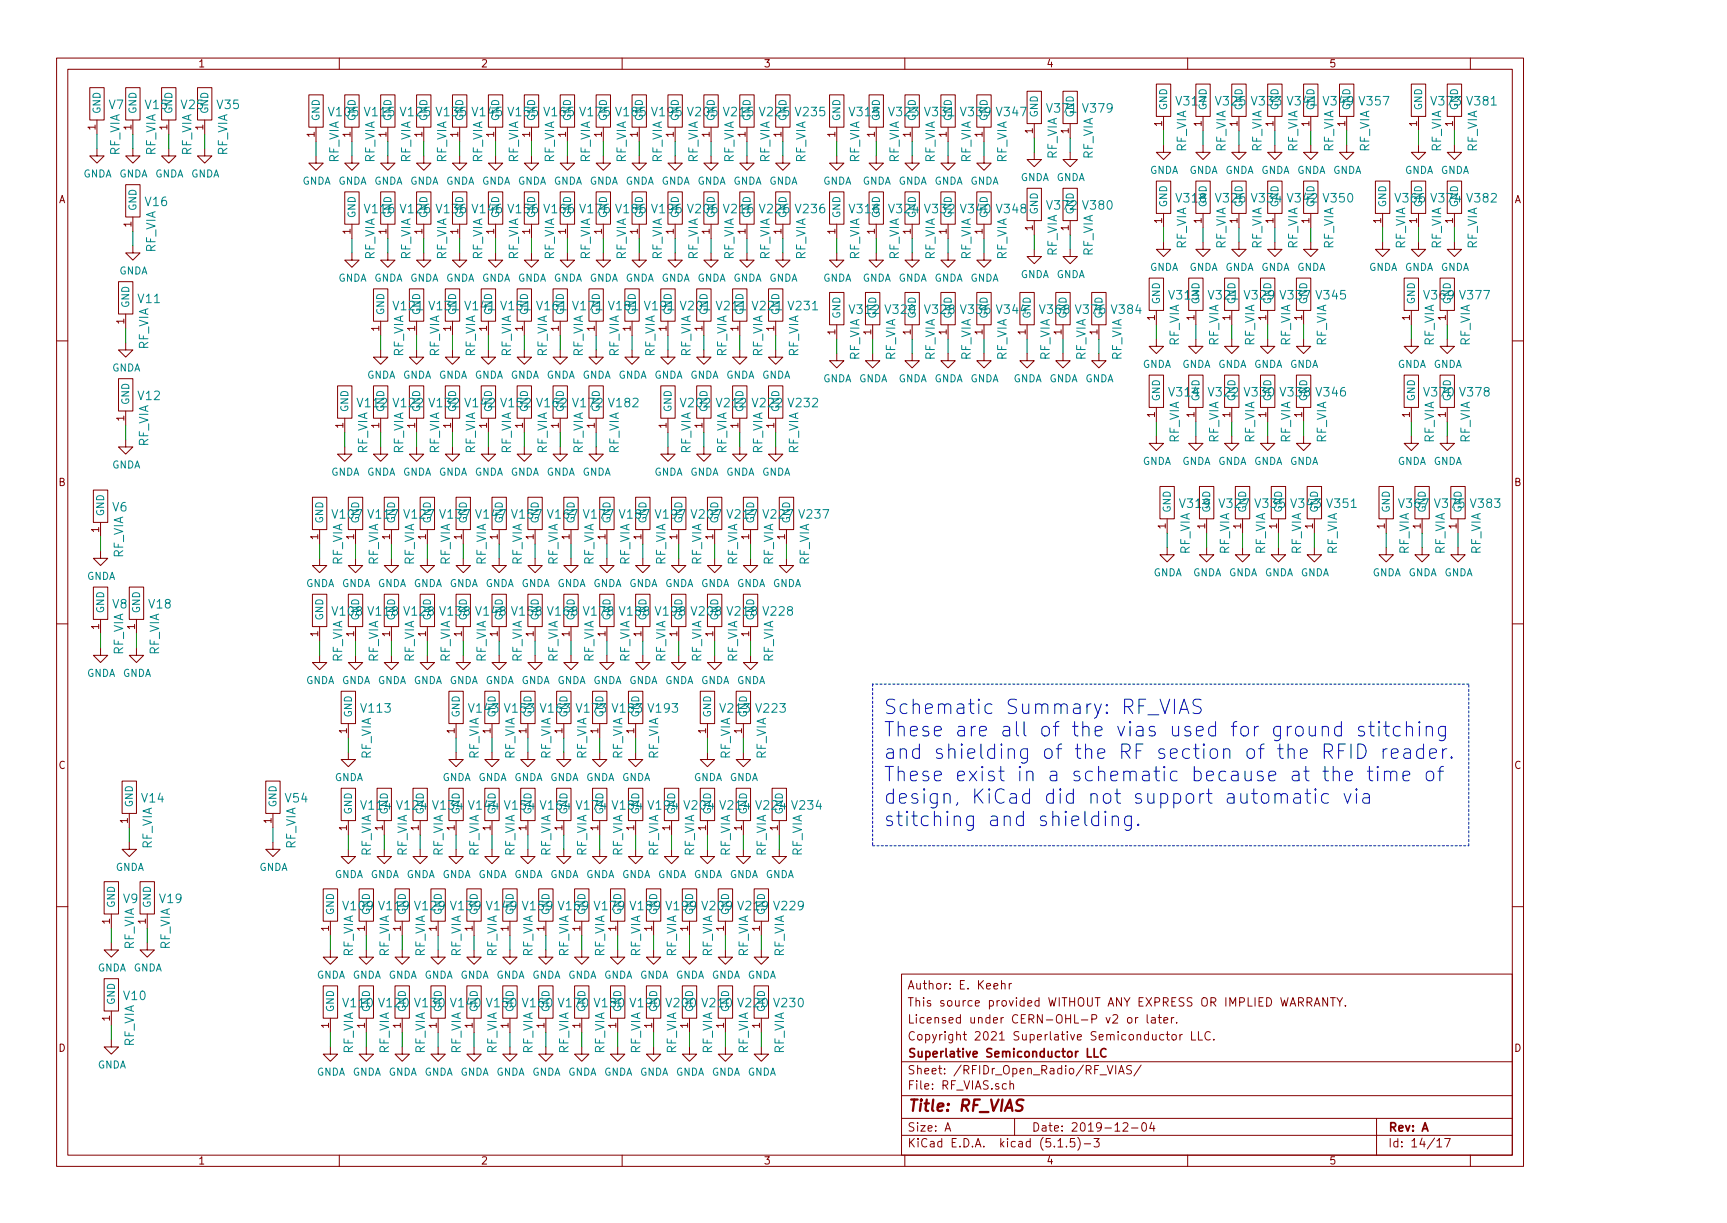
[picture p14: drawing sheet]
<svg xmlns="http://www.w3.org/2000/svg" width="297mm" height="210mm" viewBox="0 0 297 210" stroke-linecap="round" stroke-linejoin="round" font-family="sans-serif">
<defs><g id="words">
<g font-size="3.4" fill="#0000c2">
<text x="151.9" y="122.8">Schematic Summary: RF_VIAS</text>
<text x="151.9" y="126.6">These are all of the vias used for ground stitching</text>
<text x="151.9" y="130.5">and shielding of the RF section of the RFID reader.</text>
<text x="151.9" y="134.4">These exist in a schematic because at the time of</text>
<text x="151.9" y="138.2">design, KiCad did not support automatic via</text>
<text x="151.9" y="142.1">stitching and shielding.</text>
</g>
<text font-size="2.7" fill="#840000" x="156" y="191.1">Title: RF_VIAS</text>
<g font-size="2.1" fill="#008484">
<text x="18.8" y="18.8">V7</text>
<text x="25.1" y="18.8">V15</text>
<text x="31.3" y="18.8">V25</text>
<text x="37.4" y="18.8">V35</text>
<text x="56.7" y="20">V105</text>
<text x="62.9" y="20">V115</text>
<text x="69.1" y="20">V125</text>
<text x="75.2" y="20">V135</text>
<text x="81.4" y="20">V145</text>
<text x="87.6" y="20">V155</text>
<text x="93.8" y="20">V165</text>
<text x="99.9" y="20">V175</text>
<text x="106.1" y="20">V185</text>
<text x="112.3" y="20">V195</text>
<text x="130.8" y="20">V225</text>
<text x="137" y="20">V235</text>
<text x="146.3" y="20">V315</text>
<text x="153.1" y="20">V323</text>
<text x="159.2" y="20">V331</text>
<text x="165.4" y="20">V339</text>
<text x="171.6" y="20">V347</text>
<text x="180.2" y="19.4">V371</text>
<text x="186.4" y="19.4">V379</text>
<text x="202.5" y="18.1">V317</text>
<text x="209.3" y="18.1">V325</text>
<text x="215.4" y="18.1">V333</text>
<text x="234" y="18.1">V357</text>
<text x="246.3" y="18.1">V373</text>
<text x="252.5" y="18.1">V381</text>
<text x="20.6" y="26.8" transform="rotate(-90 20.6 26.8)">RF_VIA</text>
<text x="26.8" y="26.8" transform="rotate(-90 26.8 26.8)">RF_VIA</text>
<text x="32.9" y="26.8" transform="rotate(-90 32.9 26.8)">RF_VIA</text>
<text x="39.1" y="26.8" transform="rotate(-90 39.1 26.8)">RF_VIA</text>
<text x="58.3" y="28" transform="rotate(-90 58.3 28)">RF_VIA</text>
<text x="64.4" y="28" transform="rotate(-90 64.4 28)">RF_VIA</text>
<text x="70.6" y="28" transform="rotate(-90 70.6 28)">RF_VIA</text>
<text x="76.8" y="28" transform="rotate(-90 76.8 28)">RF_VIA</text>
<text x="83" y="28" transform="rotate(-90 83 28)">RF_VIA</text>
<text x="89.1" y="28" transform="rotate(-90 89.1 28)">RF_VIA</text>
<text x="95.3" y="28" transform="rotate(-90 95.3 28)">RF_VIA</text>
<text x="101.5" y="28" transform="rotate(-90 101.5 28)">RF_VIA</text>
<text x="107.7" y="28" transform="rotate(-90 107.7 28)">RF_VIA</text>
<text x="113.8" y="28" transform="rotate(-90 113.8 28)">RF_VIA</text>
<text x="120" y="28" transform="rotate(-90 120 28)">RF_VIA</text>
<text x="126.2" y="28" transform="rotate(-90 126.2 28)">RF_VIA</text>
<text x="132.4" y="28" transform="rotate(-90 132.4 28)">RF_VIA</text>
<text x="138.6" y="28" transform="rotate(-90 138.6 28)">RF_VIA</text>
<text x="147.8" y="28" transform="rotate(-90 147.8 28)">RF_VIA</text>
<text x="154.6" y="28" transform="rotate(-90 154.6 28)">RF_VIA</text>
<text x="160.8" y="28" transform="rotate(-90 160.8 28)">RF_VIA</text>
<text x="167" y="28" transform="rotate(-90 167 28)">RF_VIA</text>
<text x="173.1" y="28" transform="rotate(-90 173.1 28)">RF_VIA</text>
<text x="181.8" y="27.4" transform="rotate(-90 181.8 27.4)">RF_VIA</text>
<text x="188" y="27.4" transform="rotate(-90 188 27.4)">RF_VIA</text>
<text x="204" y="26.2" transform="rotate(-90 204 26.2)">RF_VIA</text>
<text x="210.8" y="26.2" transform="rotate(-90 210.8 26.2)">RF_VIA</text>
<text x="217" y="26.2" transform="rotate(-90 217 26.2)">RF_VIA</text>
<text x="223.2" y="26.2" transform="rotate(-90 223.2 26.2)">RF_VIA</text>
<text x="229.4" y="26.2" transform="rotate(-90 229.4 26.2)">RF_VIA</text>
<text x="235.5" y="26.2" transform="rotate(-90 235.5 26.2)">RF_VIA</text>
<text x="247.9" y="26.2" transform="rotate(-90 247.9 26.2)">RF_VIA</text>
<text x="254.1" y="26.2" transform="rotate(-90 254.1 26.2)">RF_VIA</text>
<text x="25.1" y="35.4">V16</text>
<text x="202.5" y="34.8">V318</text>
<text x="209.3" y="34.8">V326</text>
<text x="215.4" y="34.8">V334</text>
<text x="227.8" y="34.8">V350</text>
<text x="246.3" y="34.8">V374</text>
<text x="252.5" y="34.8">V382</text>
<text x="62.9" y="36.7">V116</text>
<text x="69.1" y="36.7">V126</text>
<text x="75.2" y="36.7">V136</text>
<text x="81.4" y="36.7">V146</text>
<text x="87.6" y="36.7">V156</text>
<text x="93.8" y="36.7">V166</text>
<text x="99.9" y="36.7">V176</text>
<text x="106.1" y="36.7">V186</text>
<text x="112.3" y="36.7">V196</text>
<text x="130.8" y="36.7">V226</text>
<text x="137" y="36.7">V236</text>
<text x="146.3" y="36.7">V316</text>
<text x="153.1" y="36.7">V324</text>
<text x="159.2" y="36.7">V332</text>
<text x="171.6" y="36.7">V348</text>
<text x="180.2" y="36">V372</text>
<text x="186.4" y="36">V380</text>
<text x="26.8" y="43.5" transform="rotate(-90 26.8 43.5)">RF_VIA</text>
<text x="64.4" y="44.7" transform="rotate(-90 64.4 44.7)">RF_VIA</text>
<text x="70.6" y="44.7" transform="rotate(-90 70.6 44.7)">RF_VIA</text>
<text x="76.8" y="44.7" transform="rotate(-90 76.8 44.7)">RF_VIA</text>
<text x="83" y="44.7" transform="rotate(-90 83 44.7)">RF_VIA</text>
<text x="89.1" y="44.7" transform="rotate(-90 89.1 44.7)">RF_VIA</text>
<text x="95.3" y="44.7" transform="rotate(-90 95.3 44.7)">RF_VIA</text>
<text x="101.5" y="44.7" transform="rotate(-90 101.5 44.7)">RF_VIA</text>
<text x="107.7" y="44.7" transform="rotate(-90 107.7 44.7)">RF_VIA</text>
<text x="113.8" y="44.7" transform="rotate(-90 113.8 44.7)">RF_VIA</text>
<text x="120" y="44.7" transform="rotate(-90 120 44.7)">RF_VIA</text>
<text x="126.2" y="44.7" transform="rotate(-90 126.2 44.7)">RF_VIA</text>
<text x="132.4" y="44.7" transform="rotate(-90 132.4 44.7)">RF_VIA</text>
<text x="138.6" y="44.7" transform="rotate(-90 138.6 44.7)">RF_VIA</text>
<text x="147.8" y="44.7" transform="rotate(-90 147.8 44.7)">RF_VIA</text>
<text x="154.6" y="44.7" transform="rotate(-90 154.6 44.7)">RF_VIA</text>
<text x="160.8" y="44.7" transform="rotate(-90 160.8 44.7)">RF_VIA</text>
<text x="167" y="44.7" transform="rotate(-90 167 44.7)">RF_VIA</text>
<text x="173.1" y="44.7" transform="rotate(-90 173.1 44.7)">RF_VIA</text>
<text x="181.8" y="44.1" transform="rotate(-90 181.8 44.1)">RF_VIA</text>
<text x="188" y="44.1" transform="rotate(-90 188 44.1)">RF_VIA</text>
<text x="204" y="42.9" transform="rotate(-90 204 42.9)">RF_VIA</text>
<text x="210.8" y="42.9" transform="rotate(-90 210.8 42.9)">RF_VIA</text>
<text x="217" y="42.9" transform="rotate(-90 217 42.9)">RF_VIA</text>
<text x="223.2" y="42.9" transform="rotate(-90 223.2 42.9)">RF_VIA</text>
<text x="229.4" y="42.9" transform="rotate(-90 229.4 42.9)">RF_VIA</text>
<text x="241.7" y="42.9" transform="rotate(-90 241.7 42.9)">RF_VIA</text>
<text x="247.9" y="42.9" transform="rotate(-90 247.9 42.9)">RF_VIA</text>
<text x="254.1" y="42.9" transform="rotate(-90 254.1 42.9)">RF_VIA</text>
<text x="23.8" y="52.1">V11</text>
<text x="67.8" y="53.3">V121</text>
<text x="74" y="53.3">V131</text>
<text x="80.2" y="53.3">V141</text>
<text x="86.4" y="53.3">V151</text>
<text x="92.5" y="53.3">V161</text>
<text x="98.7" y="53.3">V171</text>
<text x="104.9" y="53.3">V181</text>
<text x="111.1" y="53.3">V191</text>
<text x="129.6" y="53.3">V221</text>
<text x="135.8" y="53.3">V231</text>
<text x="152.4" y="54">V320</text>
<text x="159.2" y="54">V328</text>
<text x="165.4" y="54">V336</text>
<text x="171.6" y="54">V344</text>
<text x="185.2" y="54">V376</text>
<text x="191.4" y="54">V384</text>
<text x="201.2" y="51.5">V313</text>
<text x="208" y="51.5">V321</text>
<text x="214.2" y="51.5">V329</text>
<text x="220.4" y="51.5">V337</text>
<text x="226.6" y="51.5">V345</text>
<text x="251.3" y="51.5">V377</text>
<text x="202.8" y="59.5" transform="rotate(-90 202.8 59.5)">RF_VIA</text>
<text x="209.6" y="59.5" transform="rotate(-90 209.6 59.5)">RF_VIA</text>
<text x="215.8" y="59.5" transform="rotate(-90 215.8 59.5)">RF_VIA</text>
<text x="221.9" y="59.5" transform="rotate(-90 221.9 59.5)">RF_VIA</text>
<text x="228.1" y="59.5" transform="rotate(-90 228.1 59.5)">RF_VIA</text>
<text x="246.6" y="59.5" transform="rotate(-90 246.6 59.5)">RF_VIA</text>
<text x="252.8" y="59.5" transform="rotate(-90 252.8 59.5)">RF_VIA</text>
<text x="25.5" y="60.2" transform="rotate(-90 25.5 60.2)">RF_VIA</text>
<text x="69.4" y="61.4" transform="rotate(-90 69.4 61.4)">RF_VIA</text>
<text x="75.6" y="61.4" transform="rotate(-90 75.6 61.4)">RF_VIA</text>
<text x="81.7" y="61.4" transform="rotate(-90 81.7 61.4)">RF_VIA</text>
<text x="87.9" y="61.4" transform="rotate(-90 87.9 61.4)">RF_VIA</text>
<text x="94.1" y="61.4" transform="rotate(-90 94.1 61.4)">RF_VIA</text>
<text x="100.3" y="61.4" transform="rotate(-90 100.3 61.4)">RF_VIA</text>
<text x="106.4" y="61.4" transform="rotate(-90 106.4 61.4)">RF_VIA</text>
<text x="112.6" y="61.4" transform="rotate(-90 112.6 61.4)">RF_VIA</text>
<text x="118.8" y="61.4" transform="rotate(-90 118.8 61.4)">RF_VIA</text>
<text x="125" y="61.4" transform="rotate(-90 125 61.4)">RF_VIA</text>
<text x="131.1" y="61.4" transform="rotate(-90 131.1 61.4)">RF_VIA</text>
<text x="137.3" y="61.4" transform="rotate(-90 137.3 61.4)">RF_VIA</text>
<text x="147.8" y="62" transform="rotate(-90 147.8 62)">RF_VIA</text>
<text x="154" y="62" transform="rotate(-90 154 62)">RF_VIA</text>
<text x="160.8" y="62" transform="rotate(-90 160.8 62)">RF_VIA</text>
<text x="167" y="62" transform="rotate(-90 167 62)">RF_VIA</text>
<text x="173.1" y="62" transform="rotate(-90 173.1 62)">RF_VIA</text>
<text x="180.6" y="62" transform="rotate(-90 180.6 62)">RF_VIA</text>
<text x="186.7" y="62" transform="rotate(-90 186.7 62)">RF_VIA</text>
<text x="192.9" y="62" transform="rotate(-90 192.9 62)">RF_VIA</text>
<text x="23.8" y="68.8">V12</text>
<text x="61.6" y="70">V112</text>
<text x="67.8" y="70">V122</text>
<text x="74" y="70">V132</text>
<text x="80.2" y="70">V142</text>
<text x="86.4" y="70">V152</text>
<text x="92.5" y="70">V162</text>
<text x="98.7" y="70">V172</text>
<text x="104.9" y="70">V182</text>
<text x="129.6" y="70">V222</text>
<text x="135.8" y="70">V232</text>
<text x="201.2" y="68.2">V314</text>
<text x="208" y="68.2">V322</text>
<text x="214.2" y="68.2">V330</text>
<text x="220.4" y="68.2">V338</text>
<text x="226.6" y="68.2">V346</text>
<text x="245.1" y="68.2">V370</text>
<text x="251.3" y="68.2">V378</text>
<text x="25.5" y="76.8" transform="rotate(-90 25.5 76.8)">RF_VIA</text>
<text x="202.8" y="76.2" transform="rotate(-90 202.8 76.2)">RF_VIA</text>
<text x="209.6" y="76.2" transform="rotate(-90 209.6 76.2)">RF_VIA</text>
<text x="215.8" y="76.2" transform="rotate(-90 215.8 76.2)">RF_VIA</text>
<text x="221.9" y="76.2" transform="rotate(-90 221.9 76.2)">RF_VIA</text>
<text x="228.1" y="76.2" transform="rotate(-90 228.1 76.2)">RF_VIA</text>
<text x="246.6" y="76.2" transform="rotate(-90 246.6 76.2)">RF_VIA</text>
<text x="252.8" y="76.2" transform="rotate(-90 252.8 76.2)">RF_VIA</text>
<text x="63.2" y="78.1" transform="rotate(-90 63.2 78.1)">RF_VIA</text>
<text x="69.4" y="78.1" transform="rotate(-90 69.4 78.1)">RF_VIA</text>
<text x="75.6" y="78.1" transform="rotate(-90 75.6 78.1)">RF_VIA</text>
<text x="81.7" y="78.1" transform="rotate(-90 81.7 78.1)">RF_VIA</text>
<text x="87.9" y="78.1" transform="rotate(-90 87.9 78.1)">RF_VIA</text>
<text x="94.1" y="78.1" transform="rotate(-90 94.1 78.1)">RF_VIA</text>
<text x="100.3" y="78.1" transform="rotate(-90 100.3 78.1)">RF_VIA</text>
<text x="106.4" y="78.1" transform="rotate(-90 106.4 78.1)">RF_VIA</text>
<text x="118.8" y="78.1" transform="rotate(-90 118.8 78.1)">RF_VIA</text>
<text x="125" y="78.1" transform="rotate(-90 125 78.1)">RF_VIA</text>
<text x="131.1" y="78.1" transform="rotate(-90 131.1 78.1)">RF_VIA</text>
<text x="137.3" y="78.1" transform="rotate(-90 137.3 78.1)">RF_VIA</text>
<text x="19.4" y="87.9">V6</text>
<text x="57.3" y="89.2">V107</text>
<text x="63.5" y="89.2">V117</text>
<text x="69.7" y="89.2">V127</text>
<text x="75.8" y="89.2">V137</text>
<text x="82" y="89.2">V147</text>
<text x="88.2" y="89.2">V157</text>
<text x="94.4" y="89.2">V167</text>
<text x="100.6" y="89.2">V177</text>
<text x="106.7" y="89.2">V187</text>
<text x="112.9" y="89.2">V197</text>
<text x="131.4" y="89.2">V227</text>
<text x="137.6" y="89.2">V237</text>
<text x="203.1" y="87.3">V319</text>
<text x="209.9" y="87.3">V327</text>
<text x="216.1" y="87.3">V335</text>
<text x="228.4" y="87.3">V351</text>
<text x="246.9" y="87.3">V375</text>
<text x="253.1" y="87.3">V383</text>
<text x="21.2" y="96" transform="rotate(-90 21.2 96)">RF_VIA</text>
<text x="204.6" y="95.4" transform="rotate(-90 204.6 95.4)">RF_VIA</text>
<text x="211.4" y="95.4" transform="rotate(-90 211.4 95.4)">RF_VIA</text>
<text x="217.6" y="95.4" transform="rotate(-90 217.6 95.4)">RF_VIA</text>
<text x="223.8" y="95.4" transform="rotate(-90 223.8 95.4)">RF_VIA</text>
<text x="230" y="95.4" transform="rotate(-90 230 95.4)">RF_VIA</text>
<text x="242.3" y="95.4" transform="rotate(-90 242.3 95.4)">RF_VIA</text>
<text x="248.5" y="95.4" transform="rotate(-90 248.5 95.4)">RF_VIA</text>
<text x="254.7" y="95.4" transform="rotate(-90 254.7 95.4)">RF_VIA</text>
<text x="58.9" y="97.2" transform="rotate(-90 58.9 97.2)">RF_VIA</text>
<text x="65.1" y="97.2" transform="rotate(-90 65.1 97.2)">RF_VIA</text>
<text x="71.2" y="97.2" transform="rotate(-90 71.2 97.2)">RF_VIA</text>
<text x="77.4" y="97.2" transform="rotate(-90 77.4 97.2)">RF_VIA</text>
<text x="83.6" y="97.2" transform="rotate(-90 83.6 97.2)">RF_VIA</text>
<text x="89.8" y="97.2" transform="rotate(-90 89.8 97.2)">RF_VIA</text>
<text x="95.9" y="97.2" transform="rotate(-90 95.9 97.2)">RF_VIA</text>
<text x="102.1" y="97.2" transform="rotate(-90 102.1 97.2)">RF_VIA</text>
<text x="108.3" y="97.2" transform="rotate(-90 108.3 97.2)">RF_VIA</text>
<text x="114.5" y="97.2" transform="rotate(-90 114.5 97.2)">RF_VIA</text>
<text x="120.6" y="97.2" transform="rotate(-90 120.6 97.2)">RF_VIA</text>
<text x="126.8" y="97.2" transform="rotate(-90 126.8 97.2)">RF_VIA</text>
<text x="133" y="97.2" transform="rotate(-90 133 97.2)">RF_VIA</text>
<text x="139.2" y="97.2" transform="rotate(-90 139.2 97.2)">RF_VIA</text>
<text x="19.4" y="104.6">V8</text>
<text x="25.7" y="104.6">V18</text>
<text x="57.3" y="105.8">V108</text>
<text x="63.5" y="105.8">V118</text>
<text x="69.7" y="105.8">V128</text>
<text x="75.8" y="105.8">V138</text>
<text x="82" y="105.8">V148</text>
<text x="88.2" y="105.8">V158</text>
<text x="94.4" y="105.8">V168</text>
<text x="100.6" y="105.8">V178</text>
<text x="106.7" y="105.8">V188</text>
<text x="112.9" y="105.8">V198</text>
<text x="131.4" y="105.8">V228</text>
<text x="21.2" y="112.7" transform="rotate(-90 21.2 112.7)">RF_VIA</text>
<text x="27.4" y="112.7" transform="rotate(-90 27.4 112.7)">RF_VIA</text>
<text x="58.9" y="113.9" transform="rotate(-90 58.9 113.9)">RF_VIA</text>
<text x="65.1" y="113.9" transform="rotate(-90 65.1 113.9)">RF_VIA</text>
<text x="71.2" y="113.9" transform="rotate(-90 71.2 113.9)">RF_VIA</text>
<text x="77.4" y="113.9" transform="rotate(-90 77.4 113.9)">RF_VIA</text>
<text x="83.6" y="113.9" transform="rotate(-90 83.6 113.9)">RF_VIA</text>
<text x="89.8" y="113.9" transform="rotate(-90 89.8 113.9)">RF_VIA</text>
<text x="95.9" y="113.9" transform="rotate(-90 95.9 113.9)">RF_VIA</text>
<text x="102.1" y="113.9" transform="rotate(-90 102.1 113.9)">RF_VIA</text>
<text x="108.3" y="113.9" transform="rotate(-90 108.3 113.9)">RF_VIA</text>
<text x="114.5" y="113.9" transform="rotate(-90 114.5 113.9)">RF_VIA</text>
<text x="120.6" y="113.9" transform="rotate(-90 120.6 113.9)">RF_VIA</text>
<text x="126.8" y="113.9" transform="rotate(-90 126.8 113.9)">RF_VIA</text>
<text x="133" y="113.9" transform="rotate(-90 133 113.9)">RF_VIA</text>
<text x="62.3" y="122.5">V113</text>
<text x="80.8" y="122.5">V143</text>
<text x="87" y="122.5">V153</text>
<text x="93.1" y="122.5">V163</text>
<text x="99.3" y="122.5">V173</text>
<text x="105.5" y="122.5">V183</text>
<text x="111.7" y="122.5">V193</text>
<text x="130.2" y="122.5">V223</text>
<text x="63.8" y="130.6" transform="rotate(-90 63.8 130.6)">RF_VIA</text>
<text x="82.3" y="130.6" transform="rotate(-90 82.3 130.6)">RF_VIA</text>
<text x="88.5" y="130.6" transform="rotate(-90 88.5 130.6)">RF_VIA</text>
<text x="94.7" y="130.6" transform="rotate(-90 94.7 130.6)">RF_VIA</text>
<text x="100.9" y="130.6" transform="rotate(-90 100.9 130.6)">RF_VIA</text>
<text x="107.1" y="130.6" transform="rotate(-90 107.1 130.6)">RF_VIA</text>
<text x="113.2" y="130.6" transform="rotate(-90 113.2 130.6)">RF_VIA</text>
<text x="125.6" y="130.6" transform="rotate(-90 125.6 130.6)">RF_VIA</text>
<text x="131.8" y="130.6" transform="rotate(-90 131.8 130.6)">RF_VIA</text>
<text x="24.5" y="138">V14</text>
<text x="49.2" y="138">V54</text>
<text x="62.3" y="139.2">V114</text>
<text x="68.4" y="139.2">V124</text>
<text x="74.6" y="139.2">V134</text>
<text x="80.8" y="139.2">V144</text>
<text x="87" y="139.2">V154</text>
<text x="93.1" y="139.2">V164</text>
<text x="99.3" y="139.2">V174</text>
<text x="105.5" y="139.2">V184</text>
<text x="111.7" y="139.2">V194</text>
<text x="130.2" y="139.2">V224</text>
<text x="136.4" y="139.2">V234</text>
<text x="26.1" y="146" transform="rotate(-90 26.1 146)">RF_VIA</text>
<text x="50.8" y="146" transform="rotate(-90 50.8 146)">RF_VIA</text>
<text x="63.8" y="147.3" transform="rotate(-90 63.8 147.3)">RF_VIA</text>
<text x="70" y="147.3" transform="rotate(-90 70 147.3)">RF_VIA</text>
<text x="76.2" y="147.3" transform="rotate(-90 76.2 147.3)">RF_VIA</text>
<text x="82.3" y="147.3" transform="rotate(-90 82.3 147.3)">RF_VIA</text>
<text x="88.5" y="147.3" transform="rotate(-90 88.5 147.3)">RF_VIA</text>
<text x="94.7" y="147.3" transform="rotate(-90 94.7 147.3)">RF_VIA</text>
<text x="100.9" y="147.3" transform="rotate(-90 100.9 147.3)">RF_VIA</text>
<text x="107.1" y="147.3" transform="rotate(-90 107.1 147.3)">RF_VIA</text>
<text x="113.2" y="147.3" transform="rotate(-90 113.2 147.3)">RF_VIA</text>
<text x="119.4" y="147.3" transform="rotate(-90 119.4 147.3)">RF_VIA</text>
<text x="125.6" y="147.3" transform="rotate(-90 125.6 147.3)">RF_VIA</text>
<text x="131.8" y="147.3" transform="rotate(-90 131.8 147.3)">RF_VIA</text>
<text x="137.9" y="147.3" transform="rotate(-90 137.9 147.3)">RF_VIA</text>
<text x="21.2" y="155.3">V9</text>
<text x="27.5" y="155.3">V19</text>
<text x="59.2" y="156.5">V109</text>
<text x="65.3" y="156.5">V119</text>
<text x="71.5" y="156.5">V129</text>
<text x="77.7" y="156.5">V139</text>
<text x="83.9" y="156.5">V149</text>
<text x="90.1" y="156.5">V159</text>
<text x="96.2" y="156.5">V169</text>
<text x="102.4" y="156.5">V179</text>
<text x="108.6" y="156.5">V189</text>
<text x="114.8" y="156.5">V199</text>
<text x="133.3" y="156.5">V229</text>
<text x="23.1" y="163.3" transform="rotate(-90 23.1 163.3)">RF_VIA</text>
<text x="29.2" y="163.3" transform="rotate(-90 29.2 163.3)">RF_VIA</text>
<text x="60.7" y="164.5" transform="rotate(-90 60.7 164.5)">RF_VIA</text>
<text x="66.9" y="164.5" transform="rotate(-90 66.9 164.5)">RF_VIA</text>
<text x="73.1" y="164.5" transform="rotate(-90 73.1 164.5)">RF_VIA</text>
<text x="79.3" y="164.5" transform="rotate(-90 79.3 164.5)">RF_VIA</text>
<text x="85.4" y="164.5" transform="rotate(-90 85.4 164.5)">RF_VIA</text>
<text x="91.6" y="164.5" transform="rotate(-90 91.6 164.5)">RF_VIA</text>
<text x="97.8" y="164.5" transform="rotate(-90 97.8 164.5)">RF_VIA</text>
<text x="104" y="164.5" transform="rotate(-90 104 164.5)">RF_VIA</text>
<text x="110.1" y="164.5" transform="rotate(-90 110.1 164.5)">RF_VIA</text>
<text x="116.3" y="164.5" transform="rotate(-90 116.3 164.5)">RF_VIA</text>
<text x="122.5" y="164.5" transform="rotate(-90 122.5 164.5)">RF_VIA</text>
<text x="128.7" y="164.5" transform="rotate(-90 128.7 164.5)">RF_VIA</text>
<text x="134.8" y="164.5" transform="rotate(-90 134.8 164.5)">RF_VIA</text>
<text x="21.4" y="171.9">V10</text>
<text x="59.2" y="173.2">V110</text>
<text x="65.3" y="173.2">V120</text>
<text x="71.5" y="173.2">V130</text>
<text x="77.7" y="173.2">V140</text>
<text x="83.9" y="173.2">V150</text>
<text x="90.1" y="173.2">V160</text>
<text x="96.2" y="173.2">V170</text>
<text x="102.4" y="173.2">V180</text>
<text x="108.6" y="173.2">V190</text>
<text x="127.1" y="173.2">V220</text>
<text x="133.3" y="173.2">V230</text>
<text x="23.1" y="180" transform="rotate(-90 23.1 180)">RF_VIA</text>
<text x="60.7" y="181.2" transform="rotate(-90 60.7 181.2)">RF_VIA</text>
<text x="66.9" y="181.2" transform="rotate(-90 66.9 181.2)">RF_VIA</text>
<text x="73.1" y="181.2" transform="rotate(-90 73.1 181.2)">RF_VIA</text>
<text x="79.3" y="181.2" transform="rotate(-90 79.3 181.2)">RF_VIA</text>
<text x="85.4" y="181.2" transform="rotate(-90 85.4 181.2)">RF_VIA</text>
<text x="91.6" y="181.2" transform="rotate(-90 91.6 181.2)">RF_VIA</text>
<text x="97.8" y="181.2" transform="rotate(-90 97.8 181.2)">RF_VIA</text>
<text x="104" y="181.2" transform="rotate(-90 104 181.2)">RF_VIA</text>
<text x="110.1" y="181.2" transform="rotate(-90 110.1 181.2)">RF_VIA</text>
<text x="116.3" y="181.2" transform="rotate(-90 116.3 181.2)">RF_VIA</text>
<text x="122.5" y="181.2" transform="rotate(-90 122.5 181.2)">RF_VIA</text>
<text x="128.7" y="181.2" transform="rotate(-90 128.7 181.2)">RF_VIA</text>
<text x="134.8" y="181.2" transform="rotate(-90 134.8 181.2)">RF_VIA</text>
</g>
<g font-size="2" fill="#840000">
<text x="156" y="173">This source provided WITHOUT ANY EXPRESS OR IMPLIED WARRANTY.</text>
<text x="156" y="170.1">Author: E. Keehr</text>
<text x="156" y="178.9">Copyright 2021 Superlative Semiconductor LLC.</text>
<text x="156" y="176">Licensed under CERN-OHL-P v2 or later.</text>
<text x="156" y="184.7">Sheet: /RFIDr_Open_Radio/RF_VIAS/</text>
<text x="156" y="181.8">Superlative Semiconductor LLC</text>
<text x="156" y="187.3">File: RF_VIAS.sch</text>
<text x="156" y="197.3">KiCad E.D.A. kicad (5.1.5)-3</text>
<text x="156" y="194.5">Size: A</text>
<text x="177.4" y="194.5">Date: 2019-12-04</text>
<text x="238.7" y="194.5">Rev: A</text>
<text x="238.7" y="197.3">Id: 14/17</text>
</g>
<g font-size="1.8" fill="#840000">
<text x="34" y="11.6">1</text>
<text x="82.7" y="11.6">2</text>
<text x="131.3" y="11.6">3</text>
<text x="179.9" y="11.6">4</text>
<text x="228.6" y="11.6">5</text>
<text x="10.1" y="34.9">A</text>
<text x="260.5" y="34.9">A</text>
<text x="10.1" y="83.5">B</text>
<text x="260.5" y="83.5">B</text>
<text x="10.1" y="132.2">C</text>
<text x="260.5" y="132.2">C</text>
<text x="10.1" y="180.8">D</text>
<text x="260.5" y="180.8">D</text>
<text x="34" y="200.2">1</text>
<text x="82.7" y="200.2">2</text>
<text x="131.3" y="200.2">3</text>
<text x="179.9" y="200.2">4</text>
<text x="228.6" y="200.2">5</text>
</g>
<g font-size="1.7" fill="#840000">
<text x="16.4" y="22.3" transform="rotate(-90 16.4 22.3)">1</text>
<text x="22.6" y="22.3" transform="rotate(-90 22.6 22.3)">1</text>
<text x="28.8" y="22.3" transform="rotate(-90 28.8 22.3)">1</text>
<text x="35" y="22.3" transform="rotate(-90 35 22.3)">1</text>
<text x="54.1" y="23.6" transform="rotate(-90 54.1 23.6)">1</text>
<text x="60.3" y="23.6" transform="rotate(-90 60.3 23.6)">1</text>
<text x="66.5" y="23.6" transform="rotate(-90 66.5 23.6)">1</text>
<text x="72.6" y="23.6" transform="rotate(-90 72.6 23.6)">1</text>
<text x="78.8" y="23.6" transform="rotate(-90 78.8 23.6)">1</text>
<text x="85" y="23.6" transform="rotate(-90 85 23.6)">1</text>
<text x="91.2" y="23.6" transform="rotate(-90 91.2 23.6)">1</text>
<text x="97.3" y="23.6" transform="rotate(-90 97.3 23.6)">1</text>
<text x="103.5" y="23.6" transform="rotate(-90 103.5 23.6)">1</text>
<text x="109.7" y="23.6" transform="rotate(-90 109.7 23.6)">1</text>
<text x="115.9" y="23.6" transform="rotate(-90 115.9 23.6)">1</text>
<text x="122.1" y="23.6" transform="rotate(-90 122.1 23.6)">1</text>
<text x="128.2" y="23.6" transform="rotate(-90 128.2 23.6)">1</text>
<text x="134.4" y="23.6" transform="rotate(-90 134.4 23.6)">1</text>
<text x="143.7" y="23.6" transform="rotate(-90 143.7 23.6)">1</text>
<text x="150.5" y="23.6" transform="rotate(-90 150.5 23.6)">1</text>
<text x="156.6" y="23.6" transform="rotate(-90 156.6 23.6)">1</text>
<text x="162.8" y="23.6" transform="rotate(-90 162.8 23.6)">1</text>
<text x="169" y="23.6" transform="rotate(-90 169 23.6)">1</text>
<text x="177.6" y="23" transform="rotate(-90 177.6 23)">1</text>
<text x="183.8" y="23" transform="rotate(-90 183.8 23)">1</text>
<text x="199.9" y="21.7" transform="rotate(-90 199.9 21.7)">1</text>
<text x="206.7" y="21.7" transform="rotate(-90 206.7 21.7)">1</text>
<text x="212.8" y="21.7" transform="rotate(-90 212.8 21.7)">1</text>
<text x="219" y="21.7" transform="rotate(-90 219 21.7)">1</text>
<text x="225.2" y="21.7" transform="rotate(-90 225.2 21.7)">1</text>
<text x="231.4" y="21.7" transform="rotate(-90 231.4 21.7)">1</text>
<text x="243.7" y="21.7" transform="rotate(-90 243.7 21.7)">1</text>
<text x="249.9" y="21.7" transform="rotate(-90 249.9 21.7)">1</text>
<text x="22.6" y="39" transform="rotate(-90 22.6 39)">1</text>
<text x="60.3" y="40.2" transform="rotate(-90 60.3 40.2)">1</text>
<text x="66.5" y="40.2" transform="rotate(-90 66.5 40.2)">1</text>
<text x="72.6" y="40.2" transform="rotate(-90 72.6 40.2)">1</text>
<text x="78.8" y="40.2" transform="rotate(-90 78.8 40.2)">1</text>
<text x="85" y="40.2" transform="rotate(-90 85 40.2)">1</text>
<text x="91.2" y="40.2" transform="rotate(-90 91.2 40.2)">1</text>
<text x="97.3" y="40.2" transform="rotate(-90 97.3 40.2)">1</text>
<text x="103.5" y="40.2" transform="rotate(-90 103.5 40.2)">1</text>
<text x="109.7" y="40.2" transform="rotate(-90 109.7 40.2)">1</text>
<text x="115.9" y="40.2" transform="rotate(-90 115.9 40.2)">1</text>
<text x="122.1" y="40.2" transform="rotate(-90 122.1 40.2)">1</text>
<text x="128.2" y="40.2" transform="rotate(-90 128.2 40.2)">1</text>
<text x="134.4" y="40.2" transform="rotate(-90 134.4 40.2)">1</text>
<text x="143.7" y="40.2" transform="rotate(-90 143.7 40.2)">1</text>
<text x="150.5" y="40.2" transform="rotate(-90 150.5 40.2)">1</text>
<text x="156.6" y="40.2" transform="rotate(-90 156.6 40.2)">1</text>
<text x="162.8" y="40.2" transform="rotate(-90 162.8 40.2)">1</text>
<text x="169" y="40.2" transform="rotate(-90 169 40.2)">1</text>
<text x="177.6" y="39.6" transform="rotate(-90 177.6 39.6)">1</text>
<text x="183.8" y="39.6" transform="rotate(-90 183.8 39.6)">1</text>
<text x="199.9" y="38.4" transform="rotate(-90 199.9 38.4)">1</text>
<text x="206.7" y="38.4" transform="rotate(-90 206.7 38.4)">1</text>
<text x="212.8" y="38.4" transform="rotate(-90 212.8 38.4)">1</text>
<text x="219" y="38.4" transform="rotate(-90 219 38.4)">1</text>
<text x="225.2" y="38.4" transform="rotate(-90 225.2 38.4)">1</text>
<text x="237.6" y="38.4" transform="rotate(-90 237.6 38.4)">1</text>
<text x="243.7" y="38.4" transform="rotate(-90 243.7 38.4)">1</text>
<text x="249.9" y="38.4" transform="rotate(-90 249.9 38.4)">1</text>
<text x="21.4" y="55.7" transform="rotate(-90 21.4 55.7)">1</text>
<text x="65.2" y="56.9" transform="rotate(-90 65.2 56.9)">1</text>
<text x="71.4" y="56.9" transform="rotate(-90 71.4 56.9)">1</text>
<text x="77.6" y="56.9" transform="rotate(-90 77.6 56.9)">1</text>
<text x="83.8" y="56.9" transform="rotate(-90 83.8 56.9)">1</text>
<text x="89.9" y="56.9" transform="rotate(-90 89.9 56.9)">1</text>
<text x="96.1" y="56.9" transform="rotate(-90 96.1 56.9)">1</text>
<text x="102.3" y="56.9" transform="rotate(-90 102.3 56.9)">1</text>
<text x="108.5" y="56.9" transform="rotate(-90 108.5 56.9)">1</text>
<text x="114.6" y="56.9" transform="rotate(-90 114.6 56.9)">1</text>
<text x="120.8" y="56.9" transform="rotate(-90 120.8 56.9)">1</text>
<text x="127" y="56.9" transform="rotate(-90 127 56.9)">1</text>
<text x="133.2" y="56.9" transform="rotate(-90 133.2 56.9)">1</text>
<text x="143.7" y="57.5" transform="rotate(-90 143.7 57.5)">1</text>
<text x="149.8" y="57.5" transform="rotate(-90 149.8 57.5)">1</text>
<text x="156.6" y="57.5" transform="rotate(-90 156.6 57.5)">1</text>
<text x="162.8" y="57.5" transform="rotate(-90 162.8 57.5)">1</text>
<text x="169" y="57.5" transform="rotate(-90 169 57.5)">1</text>
<text x="176.4" y="57.5" transform="rotate(-90 176.4 57.5)">1</text>
<text x="182.6" y="57.5" transform="rotate(-90 182.6 57.5)">1</text>
<text x="188.8" y="57.5" transform="rotate(-90 188.8 57.5)">1</text>
<text x="198.6" y="55.1" transform="rotate(-90 198.6 55.1)">1</text>
<text x="205.4" y="55.1" transform="rotate(-90 205.4 55.1)">1</text>
<text x="211.6" y="55.1" transform="rotate(-90 211.6 55.1)">1</text>
<text x="217.8" y="55.1" transform="rotate(-90 217.8 55.1)">1</text>
<text x="224" y="55.1" transform="rotate(-90 224 55.1)">1</text>
<text x="242.5" y="55.1" transform="rotate(-90 242.5 55.1)">1</text>
<text x="248.7" y="55.1" transform="rotate(-90 248.7 55.1)">1</text>
<text x="198.6" y="71.7" transform="rotate(-90 198.6 71.7)">1</text>
<text x="205.4" y="71.7" transform="rotate(-90 205.4 71.7)">1</text>
<text x="211.6" y="71.7" transform="rotate(-90 211.6 71.7)">1</text>
<text x="217.8" y="71.7" transform="rotate(-90 217.8 71.7)">1</text>
<text x="224" y="71.7" transform="rotate(-90 224 71.7)">1</text>
<text x="242.5" y="71.7" transform="rotate(-90 242.5 71.7)">1</text>
<text x="248.7" y="71.7" transform="rotate(-90 248.7 71.7)">1</text>
<text x="21.4" y="72.4" transform="rotate(-90 21.4 72.4)">1</text>
<text x="59" y="73.6" transform="rotate(-90 59 73.6)">1</text>
<text x="65.2" y="73.6" transform="rotate(-90 65.2 73.6)">1</text>
<text x="71.4" y="73.6" transform="rotate(-90 71.4 73.6)">1</text>
<text x="77.6" y="73.6" transform="rotate(-90 77.6 73.6)">1</text>
<text x="83.8" y="73.6" transform="rotate(-90 83.8 73.6)">1</text>
<text x="89.9" y="73.6" transform="rotate(-90 89.9 73.6)">1</text>
<text x="96.1" y="73.6" transform="rotate(-90 96.1 73.6)">1</text>
<text x="102.3" y="73.6" transform="rotate(-90 102.3 73.6)">1</text>
<text x="114.6" y="73.6" transform="rotate(-90 114.6 73.6)">1</text>
<text x="120.8" y="73.6" transform="rotate(-90 120.8 73.6)">1</text>
<text x="127" y="73.6" transform="rotate(-90 127 73.6)">1</text>
<text x="133.2" y="73.6" transform="rotate(-90 133.2 73.6)">1</text>
<text x="17" y="91.5" transform="rotate(-90 17 91.5)">1</text>
<text x="54.7" y="92.8" transform="rotate(-90 54.7 92.8)">1</text>
<text x="60.9" y="92.8" transform="rotate(-90 60.9 92.8)">1</text>
<text x="67.1" y="92.8" transform="rotate(-90 67.1 92.8)">1</text>
<text x="73.3" y="92.8" transform="rotate(-90 73.3 92.8)">1</text>
<text x="79.4" y="92.8" transform="rotate(-90 79.4 92.8)">1</text>
<text x="85.6" y="92.8" transform="rotate(-90 85.6 92.8)">1</text>
<text x="91.8" y="92.8" transform="rotate(-90 91.8 92.8)">1</text>
<text x="98" y="92.8" transform="rotate(-90 98 92.8)">1</text>
<text x="104.1" y="92.8" transform="rotate(-90 104.1 92.8)">1</text>
<text x="110.3" y="92.8" transform="rotate(-90 110.3 92.8)">1</text>
<text x="116.5" y="92.8" transform="rotate(-90 116.5 92.8)">1</text>
<text x="122.7" y="92.8" transform="rotate(-90 122.7 92.8)">1</text>
<text x="128.8" y="92.8" transform="rotate(-90 128.8 92.8)">1</text>
<text x="135" y="92.8" transform="rotate(-90 135 92.8)">1</text>
<text x="200.5" y="90.9" transform="rotate(-90 200.5 90.9)">1</text>
<text x="207.3" y="90.9" transform="rotate(-90 207.3 90.9)">1</text>
<text x="213.5" y="90.9" transform="rotate(-90 213.5 90.9)">1</text>
<text x="219.6" y="90.9" transform="rotate(-90 219.6 90.9)">1</text>
<text x="225.8" y="90.9" transform="rotate(-90 225.8 90.9)">1</text>
<text x="238.2" y="90.9" transform="rotate(-90 238.2 90.9)">1</text>
<text x="244.3" y="90.9" transform="rotate(-90 244.3 90.9)">1</text>
<text x="250.5" y="90.9" transform="rotate(-90 250.5 90.9)">1</text>
<text x="17" y="108.2" transform="rotate(-90 17 108.2)">1</text>
<text x="23.2" y="108.2" transform="rotate(-90 23.2 108.2)">1</text>
<text x="54.7" y="109.4" transform="rotate(-90 54.7 109.4)">1</text>
<text x="60.9" y="109.4" transform="rotate(-90 60.9 109.4)">1</text>
<text x="67.1" y="109.4" transform="rotate(-90 67.1 109.4)">1</text>
<text x="73.3" y="109.4" transform="rotate(-90 73.3 109.4)">1</text>
<text x="79.4" y="109.4" transform="rotate(-90 79.4 109.4)">1</text>
<text x="85.6" y="109.4" transform="rotate(-90 85.6 109.4)">1</text>
<text x="91.8" y="109.4" transform="rotate(-90 91.8 109.4)">1</text>
<text x="98" y="109.4" transform="rotate(-90 98 109.4)">1</text>
<text x="104.1" y="109.4" transform="rotate(-90 104.1 109.4)">1</text>
<text x="110.3" y="109.4" transform="rotate(-90 110.3 109.4)">1</text>
<text x="116.5" y="109.4" transform="rotate(-90 116.5 109.4)">1</text>
<text x="122.7" y="109.4" transform="rotate(-90 122.7 109.4)">1</text>
<text x="128.8" y="109.4" transform="rotate(-90 128.8 109.4)">1</text>
<text x="59.7" y="126.1" transform="rotate(-90 59.7 126.1)">1</text>
<text x="78.2" y="126.1" transform="rotate(-90 78.2 126.1)">1</text>
<text x="84.4" y="126.1" transform="rotate(-90 84.4 126.1)">1</text>
<text x="90.6" y="126.1" transform="rotate(-90 90.6 126.1)">1</text>
<text x="96.7" y="126.1" transform="rotate(-90 96.7 126.1)">1</text>
<text x="102.9" y="126.1" transform="rotate(-90 102.9 126.1)">1</text>
<text x="109.1" y="126.1" transform="rotate(-90 109.1 126.1)">1</text>
<text x="121.4" y="126.1" transform="rotate(-90 121.4 126.1)">1</text>
<text x="127.6" y="126.1" transform="rotate(-90 127.6 126.1)">1</text>
<text x="22" y="141.5" transform="rotate(-90 22 141.5)">1</text>
<text x="46.7" y="141.5" transform="rotate(-90 46.7 141.5)">1</text>
<text x="59.7" y="142.8" transform="rotate(-90 59.7 142.8)">1</text>
<text x="65.8" y="142.8" transform="rotate(-90 65.8 142.8)">1</text>
<text x="72" y="142.8" transform="rotate(-90 72 142.8)">1</text>
<text x="78.2" y="142.8" transform="rotate(-90 78.2 142.8)">1</text>
<text x="84.4" y="142.8" transform="rotate(-90 84.4 142.8)">1</text>
<text x="90.6" y="142.8" transform="rotate(-90 90.6 142.8)">1</text>
<text x="96.7" y="142.8" transform="rotate(-90 96.7 142.8)">1</text>
<text x="102.9" y="142.8" transform="rotate(-90 102.9 142.8)">1</text>
<text x="109.1" y="142.8" transform="rotate(-90 109.1 142.8)">1</text>
<text x="115.3" y="142.8" transform="rotate(-90 115.3 142.8)">1</text>
<text x="121.4" y="142.8" transform="rotate(-90 121.4 142.8)">1</text>
<text x="127.6" y="142.8" transform="rotate(-90 127.6 142.8)">1</text>
<text x="133.8" y="142.8" transform="rotate(-90 133.8 142.8)">1</text>
<text x="18.9" y="158.8" transform="rotate(-90 18.9 158.8)">1</text>
<text x="25.1" y="158.8" transform="rotate(-90 25.1 158.8)">1</text>
<text x="56.6" y="160.1" transform="rotate(-90 56.6 160.1)">1</text>
<text x="62.8" y="160.1" transform="rotate(-90 62.8 160.1)">1</text>
<text x="68.9" y="160.1" transform="rotate(-90 68.9 160.1)">1</text>
<text x="75.1" y="160.1" transform="rotate(-90 75.1 160.1)">1</text>
<text x="81.3" y="160.1" transform="rotate(-90 81.3 160.1)">1</text>
<text x="87.5" y="160.1" transform="rotate(-90 87.5 160.1)">1</text>
<text x="93.6" y="160.1" transform="rotate(-90 93.6 160.1)">1</text>
<text x="99.8" y="160.1" transform="rotate(-90 99.8 160.1)">1</text>
<text x="106" y="160.1" transform="rotate(-90 106 160.1)">1</text>
<text x="112.2" y="160.1" transform="rotate(-90 112.2 160.1)">1</text>
<text x="118.3" y="160.1" transform="rotate(-90 118.3 160.1)">1</text>
<text x="124.5" y="160.1" transform="rotate(-90 124.5 160.1)">1</text>
<text x="130.7" y="160.1" transform="rotate(-90 130.7 160.1)">1</text>
<text x="18.9" y="175.5" transform="rotate(-90 18.9 175.5)">1</text>
<text x="56.6" y="176.8" transform="rotate(-90 56.6 176.8)">1</text>
<text x="62.8" y="176.8" transform="rotate(-90 62.8 176.8)">1</text>
<text x="68.9" y="176.8" transform="rotate(-90 68.9 176.8)">1</text>
<text x="75.1" y="176.8" transform="rotate(-90 75.1 176.8)">1</text>
<text x="81.3" y="176.8" transform="rotate(-90 81.3 176.8)">1</text>
<text x="87.5" y="176.8" transform="rotate(-90 87.5 176.8)">1</text>
<text x="93.6" y="176.8" transform="rotate(-90 93.6 176.8)">1</text>
<text x="99.8" y="176.8" transform="rotate(-90 99.8 176.8)">1</text>
<text x="106" y="176.8" transform="rotate(-90 106 176.8)">1</text>
<text x="112.2" y="176.8" transform="rotate(-90 112.2 176.8)">1</text>
<text x="118.3" y="176.8" transform="rotate(-90 118.3 176.8)">1</text>
<text x="124.5" y="176.8" transform="rotate(-90 124.5 176.8)">1</text>
<text x="130.7" y="176.8" transform="rotate(-90 130.7 176.8)">1</text>
</g>
<g font-size="1.7" fill="#008484">
<text x="17.3" y="19.6" transform="rotate(-90 17.3 19.6)">GND</text>
<text x="23.5" y="19.6" transform="rotate(-90 23.5 19.6)">GND</text>
<text x="29.6" y="19.6" transform="rotate(-90 29.6 19.6)">GND</text>
<text x="35.8" y="19.6" transform="rotate(-90 35.8 19.6)">GND</text>
<text x="55" y="20.9" transform="rotate(-90 55 20.9)">GND</text>
<text x="61.1" y="20.9" transform="rotate(-90 61.1 20.9)">GND</text>
<text x="67.3" y="20.9" transform="rotate(-90 67.3 20.9)">GND</text>
<text x="73.5" y="20.9" transform="rotate(-90 73.5 20.9)">GND</text>
<text x="79.7" y="20.9" transform="rotate(-90 79.7 20.9)">GND</text>
<text x="85.9" y="20.9" transform="rotate(-90 85.9 20.9)">GND</text>
<text x="92" y="20.9" transform="rotate(-90 92 20.9)">GND</text>
<text x="98.2" y="20.9" transform="rotate(-90 98.2 20.9)">GND</text>
<text x="104.4" y="20.9" transform="rotate(-90 104.4 20.9)">GND</text>
<text x="110.6" y="20.9" transform="rotate(-90 110.6 20.9)">GND</text>
<text x="116.7" y="20.9" transform="rotate(-90 116.7 20.9)">GND</text>
<text x="122.9" y="20.9" transform="rotate(-90 122.9 20.9)">GND</text>
<text x="129.1" y="20.9" transform="rotate(-90 129.1 20.9)">GND</text>
<text x="135.3" y="20.9" transform="rotate(-90 135.3 20.9)">GND</text>
<text x="144.5" y="20.9" transform="rotate(-90 144.5 20.9)">GND</text>
<text x="151.3" y="20.9" transform="rotate(-90 151.3 20.9)">GND</text>
<text x="157.5" y="20.9" transform="rotate(-90 157.5 20.9)">GND</text>
<text x="163.7" y="20.9" transform="rotate(-90 163.7 20.9)">GND</text>
<text x="169.9" y="20.9" transform="rotate(-90 169.9 20.9)">GND</text>
<text x="178.5" y="20.3" transform="rotate(-90 178.5 20.3)">GND</text>
<text x="184.7" y="20.3" transform="rotate(-90 184.7 20.3)">GND</text>
<text x="200.7" y="19" transform="rotate(-90 200.7 19)">GND</text>
<text x="207.5" y="19" transform="rotate(-90 207.5 19)">GND</text>
<text x="213.7" y="19" transform="rotate(-90 213.7 19)">GND</text>
<text x="219.9" y="19" transform="rotate(-90 219.9 19)">GND</text>
<text x="226.1" y="19" transform="rotate(-90 226.1 19)">GND</text>
<text x="232.2" y="19" transform="rotate(-90 232.2 19)">GND</text>
<text x="244.6" y="19" transform="rotate(-90 244.6 19)">GND</text>
<text x="250.8" y="19" transform="rotate(-90 250.8 19)">GND</text>
<text x="197.7" y="29.9">GNDA</text>
<text x="204.5" y="29.9">GNDA</text>
<text x="210.7" y="29.9">GNDA</text>
<text x="216.9" y="29.9">GNDA</text>
<text x="223.1" y="29.9">GNDA</text>
<text x="229.2" y="29.9">GNDA</text>
<text x="241.6" y="29.9">GNDA</text>
<text x="247.8" y="29.9">GNDA</text>
<text x="14.3" y="30.5">GNDA</text>
<text x="20.5" y="30.5">GNDA</text>
<text x="26.6" y="30.5">GNDA</text>
<text x="32.8" y="30.5">GNDA</text>
<text x="52" y="31.7">GNDA</text>
<text x="58.1" y="31.7">GNDA</text>
<text x="64.3" y="31.7">GNDA</text>
<text x="70.5" y="31.7">GNDA</text>
<text x="76.7" y="31.7">GNDA</text>
<text x="82.8" y="31.7">GNDA</text>
<text x="89" y="31.7">GNDA</text>
<text x="95.2" y="31.7">GNDA</text>
<text x="101.4" y="31.7">GNDA</text>
<text x="107.5" y="31.7">GNDA</text>
<text x="113.7" y="31.7">GNDA</text>
<text x="119.9" y="31.7">GNDA</text>
<text x="126.1" y="31.7">GNDA</text>
<text x="132.3" y="31.7">GNDA</text>
<text x="141.5" y="31.7">GNDA</text>
<text x="148.3" y="31.7">GNDA</text>
<text x="154.5" y="31.7">GNDA</text>
<text x="160.7" y="31.7">GNDA</text>
<text x="166.8" y="31.7">GNDA</text>
<text x="175.5" y="31.1">GNDA</text>
<text x="181.7" y="31.1">GNDA</text>
<text x="200.7" y="35.7" transform="rotate(-90 200.7 35.7)">GND</text>
<text x="207.5" y="35.7" transform="rotate(-90 207.5 35.7)">GND</text>
<text x="213.7" y="35.7" transform="rotate(-90 213.7 35.7)">GND</text>
<text x="219.9" y="35.7" transform="rotate(-90 219.9 35.7)">GND</text>
<text x="226.1" y="35.7" transform="rotate(-90 226.1 35.7)">GND</text>
<text x="238.4" y="35.7" transform="rotate(-90 238.4 35.7)">GND</text>
<text x="244.6" y="35.7" transform="rotate(-90 244.6 35.7)">GND</text>
<text x="250.8" y="35.7" transform="rotate(-90 250.8 35.7)">GND</text>
<text x="23.5" y="36.3" transform="rotate(-90 23.5 36.3)">GND</text>
<text x="61.1" y="37.6" transform="rotate(-90 61.1 37.6)">GND</text>
<text x="67.3" y="37.6" transform="rotate(-90 67.3 37.6)">GND</text>
<text x="73.5" y="37.6" transform="rotate(-90 73.5 37.6)">GND</text>
<text x="79.7" y="37.6" transform="rotate(-90 79.7 37.6)">GND</text>
<text x="85.9" y="37.6" transform="rotate(-90 85.9 37.6)">GND</text>
<text x="92" y="37.6" transform="rotate(-90 92 37.6)">GND</text>
<text x="98.2" y="37.6" transform="rotate(-90 98.2 37.6)">GND</text>
<text x="104.4" y="37.6" transform="rotate(-90 104.4 37.6)">GND</text>
<text x="110.6" y="37.6" transform="rotate(-90 110.6 37.6)">GND</text>
<text x="116.7" y="37.6" transform="rotate(-90 116.7 37.6)">GND</text>
<text x="122.9" y="37.6" transform="rotate(-90 122.9 37.6)">GND</text>
<text x="129.1" y="37.6" transform="rotate(-90 129.1 37.6)">GND</text>
<text x="135.3" y="37.6" transform="rotate(-90 135.3 37.6)">GND</text>
<text x="144.5" y="37.6" transform="rotate(-90 144.5 37.6)">GND</text>
<text x="151.3" y="37.6" transform="rotate(-90 151.3 37.6)">GND</text>
<text x="157.5" y="37.6" transform="rotate(-90 157.5 37.6)">GND</text>
<text x="163.7" y="37.6" transform="rotate(-90 163.7 37.6)">GND</text>
<text x="169.9" y="37.6" transform="rotate(-90 169.9 37.6)">GND</text>
<text x="178.5" y="36.9" transform="rotate(-90 178.5 36.9)">GND</text>
<text x="184.7" y="36.9" transform="rotate(-90 184.7 36.9)">GND</text>
<text x="20.5" y="47.2">GNDA</text>
<text x="175.5" y="47.8">GNDA</text>
<text x="181.7" y="47.8">GNDA</text>
<text x="197.7" y="46.6">GNDA</text>
<text x="204.5" y="46.6">GNDA</text>
<text x="210.7" y="46.6">GNDA</text>
<text x="216.9" y="46.6">GNDA</text>
<text x="223.1" y="46.6">GNDA</text>
<text x="235.4" y="46.6">GNDA</text>
<text x="241.6" y="46.6">GNDA</text>
<text x="247.8" y="46.6">GNDA</text>
<text x="22.2" y="53" transform="rotate(-90 22.2 53)">GND</text>
<text x="58.1" y="48.4">GNDA</text>
<text x="64.3" y="48.4">GNDA</text>
<text x="70.5" y="48.4">GNDA</text>
<text x="76.7" y="48.4">GNDA</text>
<text x="82.8" y="48.4">GNDA</text>
<text x="89" y="48.4">GNDA</text>
<text x="95.2" y="48.4">GNDA</text>
<text x="101.4" y="48.4">GNDA</text>
<text x="107.5" y="48.4">GNDA</text>
<text x="113.7" y="48.4">GNDA</text>
<text x="119.9" y="48.4">GNDA</text>
<text x="126.1" y="48.4">GNDA</text>
<text x="132.3" y="48.4">GNDA</text>
<text x="141.5" y="48.4">GNDA</text>
<text x="148.3" y="48.4">GNDA</text>
<text x="154.5" y="48.4">GNDA</text>
<text x="160.7" y="48.4">GNDA</text>
<text x="166.8" y="48.4">GNDA</text>
<text x="199.5" y="52.4" transform="rotate(-90 199.5 52.4)">GND</text>
<text x="206.3" y="52.4" transform="rotate(-90 206.3 52.4)">GND</text>
<text x="212.5" y="52.4" transform="rotate(-90 212.5 52.4)">GND</text>
<text x="218.7" y="52.4" transform="rotate(-90 218.7 52.4)">GND</text>
<text x="224.8" y="52.4" transform="rotate(-90 224.8 52.4)">GND</text>
<text x="243.4" y="52.4" transform="rotate(-90 243.4 52.4)">GND</text>
<text x="249.5" y="52.4" transform="rotate(-90 249.5 52.4)">GND</text>
<text x="66.1" y="54.2" transform="rotate(-90 66.1 54.2)">GND</text>
<text x="72.3" y="54.2" transform="rotate(-90 72.3 54.2)">GND</text>
<text x="78.4" y="54.2" transform="rotate(-90 78.4 54.2)">GND</text>
<text x="84.6" y="54.2" transform="rotate(-90 84.6 54.2)">GND</text>
<text x="90.8" y="54.2" transform="rotate(-90 90.8 54.2)">GND</text>
<text x="97" y="54.2" transform="rotate(-90 97 54.2)">GND</text>
<text x="103.2" y="54.2" transform="rotate(-90 103.2 54.2)">GND</text>
<text x="109.3" y="54.2" transform="rotate(-90 109.3 54.2)">GND</text>
<text x="115.5" y="54.2" transform="rotate(-90 115.5 54.2)">GND</text>
<text x="121.7" y="54.2" transform="rotate(-90 121.7 54.2)">GND</text>
<text x="127.9" y="54.2" transform="rotate(-90 127.9 54.2)">GND</text>
<text x="134" y="54.2" transform="rotate(-90 134 54.2)">GND</text>
<text x="144.5" y="54.9" transform="rotate(-90 144.5 54.9)">GND</text>
<text x="150.7" y="54.9" transform="rotate(-90 150.7 54.9)">GND</text>
<text x="157.5" y="54.9" transform="rotate(-90 157.5 54.9)">GND</text>
<text x="163.7" y="54.9" transform="rotate(-90 163.7 54.9)">GND</text>
<text x="169.9" y="54.9" transform="rotate(-90 169.9 54.9)">GND</text>
<text x="177.3" y="54.9" transform="rotate(-90 177.3 54.9)">GND</text>
<text x="183.4" y="54.9" transform="rotate(-90 183.4 54.9)">GND</text>
<text x="189.6" y="54.9" transform="rotate(-90 189.6 54.9)">GND</text>
<text x="19.2" y="63.9">GNDA</text>
<text x="63.1" y="65.1">GNDA</text>
<text x="69.3" y="65.1">GNDA</text>
<text x="75.4" y="65.1">GNDA</text>
<text x="81.6" y="65.1">GNDA</text>
<text x="87.8" y="65.1">GNDA</text>
<text x="94" y="65.1">GNDA</text>
<text x="100.1" y="65.1">GNDA</text>
<text x="106.3" y="65.1">GNDA</text>
<text x="112.5" y="65.1">GNDA</text>
<text x="118.7" y="65.1">GNDA</text>
<text x="124.8" y="65.1">GNDA</text>
<text x="131" y="65.1">GNDA</text>
<text x="141.5" y="65.7">GNDA</text>
<text x="147.7" y="65.7">GNDA</text>
<text x="154.5" y="65.7">GNDA</text>
<text x="160.7" y="65.7">GNDA</text>
<text x="166.8" y="65.7">GNDA</text>
<text x="174.3" y="65.7">GNDA</text>
<text x="180.4" y="65.7">GNDA</text>
<text x="186.6" y="65.7">GNDA</text>
<text x="196.5" y="63.3">GNDA</text>
<text x="203.3" y="63.3">GNDA</text>
<text x="209.5" y="63.3">GNDA</text>
<text x="215.6" y="63.3">GNDA</text>
<text x="221.8" y="63.3">GNDA</text>
<text x="240.3" y="63.3">GNDA</text>
<text x="246.5" y="63.3">GNDA</text>
<text x="22.2" y="69.7" transform="rotate(-90 22.2 69.7)">GND</text>
<text x="59.9" y="70.9" transform="rotate(-90 59.9 70.9)">GND</text>
<text x="66.1" y="70.9" transform="rotate(-90 66.1 70.9)">GND</text>
<text x="72.3" y="70.9" transform="rotate(-90 72.3 70.9)">GND</text>
<text x="78.4" y="70.9" transform="rotate(-90 78.4 70.9)">GND</text>
<text x="84.6" y="70.9" transform="rotate(-90 84.6 70.9)">GND</text>
<text x="90.8" y="70.9" transform="rotate(-90 90.8 70.9)">GND</text>
<text x="97" y="70.9" transform="rotate(-90 97 70.9)">GND</text>
<text x="103.2" y="70.9" transform="rotate(-90 103.2 70.9)">GND</text>
<text x="115.5" y="70.9" transform="rotate(-90 115.5 70.9)">GND</text>
<text x="121.7" y="70.9" transform="rotate(-90 121.7 70.9)">GND</text>
<text x="127.9" y="70.9" transform="rotate(-90 127.9 70.9)">GND</text>
<text x="134" y="70.9" transform="rotate(-90 134 70.9)">GND</text>
<text x="199.5" y="69.1" transform="rotate(-90 199.5 69.1)">GND</text>
<text x="206.3" y="69.1" transform="rotate(-90 206.3 69.1)">GND</text>
<text x="212.5" y="69.1" transform="rotate(-90 212.5 69.1)">GND</text>
<text x="218.7" y="69.1" transform="rotate(-90 218.7 69.1)">GND</text>
<text x="224.8" y="69.1" transform="rotate(-90 224.8 69.1)">GND</text>
<text x="243.4" y="69.1" transform="rotate(-90 243.4 69.1)">GND</text>
<text x="249.5" y="69.1" transform="rotate(-90 249.5 69.1)">GND</text>
<text x="19.2" y="80.5">GNDA</text>
<text x="56.9" y="81.8">GNDA</text>
<text x="63.1" y="81.8">GNDA</text>
<text x="69.3" y="81.8">GNDA</text>
<text x="75.4" y="81.8">GNDA</text>
<text x="81.6" y="81.8">GNDA</text>
<text x="87.8" y="81.8">GNDA</text>
<text x="94" y="81.8">GNDA</text>
<text x="100.1" y="81.8">GNDA</text>
<text x="112.5" y="81.8">GNDA</text>
<text x="118.7" y="81.8">GNDA</text>
<text x="124.8" y="81.8">GNDA</text>
<text x="131" y="81.8">GNDA</text>
<text x="196.5" y="79.9">GNDA</text>
<text x="203.3" y="79.9">GNDA</text>
<text x="209.5" y="79.9">GNDA</text>
<text x="215.6" y="79.9">GNDA</text>
<text x="221.8" y="79.9">GNDA</text>
<text x="240.3" y="79.9">GNDA</text>
<text x="246.5" y="79.9">GNDA</text>
<text x="17.9" y="88.8" transform="rotate(-90 17.9 88.8)">GND</text>
<text x="201.4" y="88.2" transform="rotate(-90 201.4 88.2)">GND</text>
<text x="208.2" y="88.2" transform="rotate(-90 208.2 88.2)">GND</text>
<text x="214.3" y="88.2" transform="rotate(-90 214.3 88.2)">GND</text>
<text x="220.5" y="88.2" transform="rotate(-90 220.5 88.2)">GND</text>
<text x="226.7" y="88.2" transform="rotate(-90 226.7 88.2)">GND</text>
<text x="239" y="88.2" transform="rotate(-90 239 88.2)">GND</text>
<text x="245.2" y="88.2" transform="rotate(-90 245.2 88.2)">GND</text>
<text x="251.4" y="88.2" transform="rotate(-90 251.4 88.2)">GND</text>
<text x="55.6" y="90.1" transform="rotate(-90 55.6 90.1)">GND</text>
<text x="61.8" y="90.1" transform="rotate(-90 61.8 90.1)">GND</text>
<text x="67.9" y="90.1" transform="rotate(-90 67.9 90.1)">GND</text>
<text x="74.1" y="90.1" transform="rotate(-90 74.1 90.1)">GND</text>
<text x="80.3" y="90.1" transform="rotate(-90 80.3 90.1)">GND</text>
<text x="86.5" y="90.1" transform="rotate(-90 86.5 90.1)">GND</text>
<text x="92.7" y="90.1" transform="rotate(-90 92.7 90.1)">GND</text>
<text x="98.8" y="90.1" transform="rotate(-90 98.8 90.1)">GND</text>
<text x="105" y="90.1" transform="rotate(-90 105 90.1)">GND</text>
<text x="111.2" y="90.1" transform="rotate(-90 111.2 90.1)">GND</text>
<text x="117.4" y="90.1" transform="rotate(-90 117.4 90.1)">GND</text>
<text x="123.5" y="90.1" transform="rotate(-90 123.5 90.1)">GND</text>
<text x="129.7" y="90.1" transform="rotate(-90 129.7 90.1)">GND</text>
<text x="135.9" y="90.1" transform="rotate(-90 135.9 90.1)">GND</text>
<text x="14.9" y="99.7">GNDA</text>
<text x="52.6" y="100.9">GNDA</text>
<text x="58.8" y="100.9">GNDA</text>
<text x="64.9" y="100.9">GNDA</text>
<text x="71.1" y="100.9">GNDA</text>
<text x="77.3" y="100.9">GNDA</text>
<text x="83.5" y="100.9">GNDA</text>
<text x="89.6" y="100.9">GNDA</text>
<text x="95.8" y="100.9">GNDA</text>
<text x="102" y="100.9">GNDA</text>
<text x="108.2" y="100.9">GNDA</text>
<text x="114.3" y="100.9">GNDA</text>
<text x="120.5" y="100.9">GNDA</text>
<text x="126.7" y="100.9">GNDA</text>
<text x="132.9" y="100.9">GNDA</text>
<text x="198.3" y="99.1">GNDA</text>
<text x="205.1" y="99.1">GNDA</text>
<text x="211.3" y="99.1">GNDA</text>
<text x="217.5" y="99.1">GNDA</text>
<text x="223.7" y="99.1">GNDA</text>
<text x="236" y="99.1">GNDA</text>
<text x="242.2" y="99.1">GNDA</text>
<text x="248.4" y="99.1">GNDA</text>
<text x="17.9" y="105.5" transform="rotate(-90 17.9 105.5)">GND</text>
<text x="24.1" y="105.5" transform="rotate(-90 24.1 105.5)">GND</text>
<text x="55.6" y="106.7" transform="rotate(-90 55.6 106.7)">GND</text>
<text x="61.8" y="106.7" transform="rotate(-90 61.8 106.7)">GND</text>
<text x="67.9" y="106.7" transform="rotate(-90 67.9 106.7)">GND</text>
<text x="74.1" y="106.7" transform="rotate(-90 74.1 106.7)">GND</text>
<text x="80.3" y="106.7" transform="rotate(-90 80.3 106.7)">GND</text>
<text x="86.5" y="106.7" transform="rotate(-90 86.5 106.7)">GND</text>
<text x="92.7" y="106.7" transform="rotate(-90 92.7 106.7)">GND</text>
<text x="98.8" y="106.7" transform="rotate(-90 98.8 106.7)">GND</text>
<text x="105" y="106.7" transform="rotate(-90 105 106.7)">GND</text>
<text x="111.2" y="106.7" transform="rotate(-90 111.2 106.7)">GND</text>
<text x="117.4" y="106.7" transform="rotate(-90 117.4 106.7)">GND</text>
<text x="123.5" y="106.7" transform="rotate(-90 123.5 106.7)">GND</text>
<text x="129.7" y="106.7" transform="rotate(-90 129.7 106.7)">GND</text>
<text x="14.9" y="116.4">GNDA</text>
<text x="21.1" y="116.4">GNDA</text>
<text x="52.6" y="117.6">GNDA</text>
<text x="58.8" y="117.6">GNDA</text>
<text x="64.9" y="117.6">GNDA</text>
<text x="71.1" y="117.6">GNDA</text>
<text x="77.3" y="117.6">GNDA</text>
<text x="83.5" y="117.6">GNDA</text>
<text x="89.6" y="117.6">GNDA</text>
<text x="95.8" y="117.6">GNDA</text>
<text x="102" y="117.6">GNDA</text>
<text x="108.2" y="117.6">GNDA</text>
<text x="114.3" y="117.6">GNDA</text>
<text x="120.5" y="117.6">GNDA</text>
<text x="126.7" y="117.6">GNDA</text>
<text x="60.5" y="123.4" transform="rotate(-90 60.5 123.4)">GND</text>
<text x="79.1" y="123.4" transform="rotate(-90 79.1 123.4)">GND</text>
<text x="85.2" y="123.4" transform="rotate(-90 85.2 123.4)">GND</text>
<text x="91.4" y="123.4" transform="rotate(-90 91.4 123.4)">GND</text>
<text x="97.6" y="123.4" transform="rotate(-90 97.6 123.4)">GND</text>
<text x="103.8" y="123.4" transform="rotate(-90 103.8 123.4)">GND</text>
<text x="109.9" y="123.4" transform="rotate(-90 109.9 123.4)">GND</text>
<text x="122.3" y="123.4" transform="rotate(-90 122.3 123.4)">GND</text>
<text x="128.5" y="123.4" transform="rotate(-90 128.5 123.4)">GND</text>
<text x="57.5" y="134.3">GNDA</text>
<text x="76" y="134.3">GNDA</text>
<text x="82.2" y="134.3">GNDA</text>
<text x="88.4" y="134.3">GNDA</text>
<text x="94.6" y="134.3">GNDA</text>
<text x="100.8" y="134.3">GNDA</text>
<text x="106.9" y="134.3">GNDA</text>
<text x="119.3" y="134.3">GNDA</text>
<text x="125.5" y="134.3">GNDA</text>
<text x="22.9" y="138.9" transform="rotate(-90 22.9 138.9)">GND</text>
<text x="47.6" y="138.9" transform="rotate(-90 47.6 138.9)">GND</text>
<text x="60.5" y="140.1" transform="rotate(-90 60.5 140.1)">GND</text>
<text x="66.7" y="140.1" transform="rotate(-90 66.7 140.1)">GND</text>
<text x="72.9" y="140.1" transform="rotate(-90 72.9 140.1)">GND</text>
<text x="79.1" y="140.1" transform="rotate(-90 79.1 140.1)">GND</text>
<text x="85.2" y="140.1" transform="rotate(-90 85.2 140.1)">GND</text>
<text x="91.4" y="140.1" transform="rotate(-90 91.4 140.1)">GND</text>
<text x="97.6" y="140.1" transform="rotate(-90 97.6 140.1)">GND</text>
<text x="103.8" y="140.1" transform="rotate(-90 103.8 140.1)">GND</text>
<text x="109.9" y="140.1" transform="rotate(-90 109.9 140.1)">GND</text>
<text x="116.1" y="140.1" transform="rotate(-90 116.1 140.1)">GND</text>
<text x="122.3" y="140.1" transform="rotate(-90 122.3 140.1)">GND</text>
<text x="128.5" y="140.1" transform="rotate(-90 128.5 140.1)">GND</text>
<text x="134.7" y="140.1" transform="rotate(-90 134.7 140.1)">GND</text>
<text x="19.8" y="149.7">GNDA</text>
<text x="44.5" y="149.7">GNDA</text>
<text x="57.5" y="151">GNDA</text>
<text x="63.7" y="151">GNDA</text>
<text x="69.9" y="151">GNDA</text>
<text x="76" y="151">GNDA</text>
<text x="82.2" y="151">GNDA</text>
<text x="88.4" y="151">GNDA</text>
<text x="94.6" y="151">GNDA</text>
<text x="100.8" y="151">GNDA</text>
<text x="106.9" y="151">GNDA</text>
<text x="113.1" y="151">GNDA</text>
<text x="119.3" y="151">GNDA</text>
<text x="125.5" y="151">GNDA</text>
<text x="131.6" y="151">GNDA</text>
<text x="19.8" y="156.1" transform="rotate(-90 19.8 156.1)">GND</text>
<text x="25.9" y="156.1" transform="rotate(-90 25.9 156.1)">GND</text>
<text x="57.4" y="157.4" transform="rotate(-90 57.4 157.4)">GND</text>
<text x="63.6" y="157.4" transform="rotate(-90 63.6 157.4)">GND</text>
<text x="69.8" y="157.4" transform="rotate(-90 69.8 157.4)">GND</text>
<text x="76" y="157.4" transform="rotate(-90 76 157.4)">GND</text>
<text x="82.1" y="157.4" transform="rotate(-90 82.1 157.4)">GND</text>
<text x="88.3" y="157.4" transform="rotate(-90 88.3 157.4)">GND</text>
<text x="94.5" y="157.4" transform="rotate(-90 94.5 157.4)">GND</text>
<text x="100.7" y="157.4" transform="rotate(-90 100.7 157.4)">GND</text>
<text x="106.9" y="157.4" transform="rotate(-90 106.9 157.4)">GND</text>
<text x="113" y="157.4" transform="rotate(-90 113 157.4)">GND</text>
<text x="119.2" y="157.4" transform="rotate(-90 119.2 157.4)">GND</text>
<text x="125.4" y="157.4" transform="rotate(-90 125.4 157.4)">GND</text>
<text x="131.6" y="157.4" transform="rotate(-90 131.6 157.4)">GND</text>
<text x="16.8" y="167">GNDA</text>
<text x="22.9" y="167">GNDA</text>
<text x="19.8" y="172.8" transform="rotate(-90 19.8 172.8)">GND</text>
<text x="54.4" y="168.3">GNDA</text>
<text x="60.6" y="168.3">GNDA</text>
<text x="66.8" y="168.3">GNDA</text>
<text x="73" y="168.3">GNDA</text>
<text x="79.1" y="168.3">GNDA</text>
<text x="85.3" y="168.3">GNDA</text>
<text x="91.5" y="168.3">GNDA</text>
<text x="97.7" y="168.3">GNDA</text>
<text x="103.8" y="168.3">GNDA</text>
<text x="110" y="168.3">GNDA</text>
<text x="116.2" y="168.3">GNDA</text>
<text x="122.4" y="168.3">GNDA</text>
<text x="128.5" y="168.3">GNDA</text>
<text x="57.4" y="174.1" transform="rotate(-90 57.4 174.1)">GND</text>
<text x="63.6" y="174.1" transform="rotate(-90 63.6 174.1)">GND</text>
<text x="69.8" y="174.1" transform="rotate(-90 69.8 174.1)">GND</text>
<text x="76" y="174.1" transform="rotate(-90 76 174.1)">GND</text>
<text x="82.1" y="174.1" transform="rotate(-90 82.1 174.1)">GND</text>
<text x="88.3" y="174.1" transform="rotate(-90 88.3 174.1)">GND</text>
<text x="94.5" y="174.1" transform="rotate(-90 94.5 174.1)">GND</text>
<text x="100.7" y="174.1" transform="rotate(-90 100.7 174.1)">GND</text>
<text x="106.9" y="174.1" transform="rotate(-90 106.9 174.1)">GND</text>
<text x="113" y="174.1" transform="rotate(-90 113 174.1)">GND</text>
<text x="119.2" y="174.1" transform="rotate(-90 119.2 174.1)">GND</text>
<text x="125.4" y="174.1" transform="rotate(-90 125.4 174.1)">GND</text>
<text x="131.6" y="174.1" transform="rotate(-90 131.6 174.1)">GND</text>
<text x="16.8" y="183.7">GNDA</text>
<text x="54.4" y="184.9">GNDA</text>
<text x="60.6" y="184.9">GNDA</text>
<text x="66.8" y="184.9">GNDA</text>
<text x="73" y="184.9">GNDA</text>
<text x="79.1" y="184.9">GNDA</text>
<text x="85.3" y="184.9">GNDA</text>
<text x="91.5" y="184.9">GNDA</text>
<text x="97.7" y="184.9">GNDA</text>
<text x="103.8" y="184.9">GNDA</text>
<text x="110" y="184.9">GNDA</text>
<text x="116.2" y="184.9">GNDA</text>
<text x="122.4" y="184.9">GNDA</text>
<text x="128.5" y="184.9">GNDA</text>
</g>
</g></defs>
<g fill="none" stroke="#840000" stroke-width=".17">
<path d="M9.7 10h252.3v190.5h-252.3zM11.7 11.9h248.4v186.7h-248.4zM15.4 15.1h2.5v5.5h-2.5zM21.6 15.1h2.5v5.5h-2.5zM27.8 15.1h2.5v5.5h-2.5zM34 15.1h2.4v5.5h-2.4zM53.1 16.3h2.5v5.6h-2.5zM58.4 10v1.9M59.3 16.3h2.5v5.6h-2.5zM65.5 16.3h2.4v5.6h-2.4zM71.6 16.3h2.5v5.6h-2.5zM77.8 16.3h2.5v5.6h-2.5z"/>
<path d="M84 16.3h2.5v5.6h-2.5zM90.2 16.3h2.5v5.6h-2.5zM96.4 16.3h2.4v5.6h-2.4zM102.5 16.3h2.5v5.6h-2.5zM107 10v1.9M108.7 16.3h2.5v5.6h-2.5zM114.9 16.3h2.5v5.6h-2.5zM121.1 16.3h2.4v5.6h-2.4zM127.2 16.3h2.5v5.6h-2.5zM133.4 16.3h2.5v5.6h-2.5zM142.7 16.3h2.5v5.6h-2.5zM149.5 16.3h2.4v5.6h-2.4z"/>
<path d="M155.6 10v1.9M155.7 16.3h2.4v5.6h-2.4zM161.8 16.3h2.5v5.6h-2.5zM168 16.3h2.5v5.6h-2.5zM176.7 15.7h2.4v5.5h-2.4zM182.8 15.7h2.5v5.5h-2.5zM198.9 14.5h2.5v5.5h-2.5zM204.3 10v1.9M205.7 14.5h2.5v5.5h-2.5zM211.9 14.5h2.4v5.5h-2.4zM218 14.5h2.5v5.5h-2.5zM224.2 14.5h2.5v5.5h-2.5z"/>
<path d="M230.4 14.5h2.5v5.5h-2.5zM242.7 14.5h2.5v5.5h-2.5zM248.9 14.5h2.5v5.5h-2.5zM252.9 10v1.9M16.7 25.6v1.2h1.2l-1.2 1.2-1.3-1.2h1.3M16.7 20.6v2.5M21.6 31.7h2.5v5.6h-2.5zM22.9 25.6v1.2h1.2l-1.2 1.2-1.3-1.2h1.3M22.9 20.6v2.5M22.9 37.3v2.5M29 25.6v1.2h1.3l-1.3 1.2-1.2-1.2h1.2M29 20.6v2.5"/>
<path d="M35.2 25.6v1.2h1.2l-1.2 1.2-1.2-1.2h1.2M35.2 20.6v2.5M54.4 26.8v1.2h1.2l-1.2 1.3-1.3-1.3h1.3M54.4 21.9v2.4M59.3 33h2.5v5.5h-2.5zM60.5 26.8v1.2h1.3l-1.3 1.3-1.2-1.3h1.2M60.5 21.9v2.4M60.5 38.5v2.5M65.5 33h2.4v5.5h-2.4zM66.7 26.8v1.2h1.2l-1.2 1.3-1.2-1.3h1.2M66.7 21.9v2.4M66.7 38.5v2.5"/>
<path d="M71.6 33h2.5v5.5h-2.5zM72.9 26.8v1.2h1.2l-1.2 1.3-1.3-1.3h1.3M72.9 21.9v2.4M72.9 38.5v2.5M77.8 33h2.5v5.5h-2.5zM79.1 26.8v1.2h1.2l-1.2 1.3-1.3-1.3h1.3M79.1 21.9v2.4M79.1 38.5v2.5M84 33h2.5v5.5h-2.5zM85.2 26.8v1.2h1.3l-1.3 1.3-1.2-1.3h1.2M85.2 21.9v2.4M85.2 38.5v2.5"/>
<path d="M90.2 33h2.5v5.5h-2.5zM91.4 26.8v1.2h1.3l-1.3 1.3-1.2-1.3h1.2M91.4 21.9v2.4M91.4 38.5v2.5M96.4 33h2.4v5.5h-2.4zM97.6 26.8v1.2h1.2l-1.2 1.3-1.2-1.3h1.2M97.6 21.9v2.4M97.6 38.5v2.5M102.5 33h2.5v5.5h-2.5zM103.8 26.8v1.2h1.2l-1.2 1.3-1.3-1.3h1.3M103.8 21.9v2.4M103.8 38.5v2.5"/>
<path d="M108.7 33h2.5v5.5h-2.5zM109.9 26.8v1.2h1.3l-1.3 1.3-1.2-1.3h1.2M109.9 21.9v2.4M109.9 38.5v2.5M114.9 33h2.5v5.5h-2.5zM116.1 26.8v1.2h1.3l-1.3 1.3-1.2-1.3h1.2M116.1 21.9v2.4M116.1 38.5v2.5M121.1 33h2.4v5.5h-2.4zM122.3 26.8v1.2h1.2l-1.2 1.3-1.2-1.3h1.2M122.3 21.9v2.4M122.3 38.5v2.5"/>
<path d="M127.2 33h2.5v5.5h-2.5zM128.5 26.8v1.2h1.2l-1.2 1.3-1.3-1.3h1.3M128.5 21.9v2.4M128.5 38.5v2.5M133.4 33h2.5v5.5h-2.5zM134.7 26.8v1.2h1.2l-1.2 1.3-1.3-1.3h1.3M134.7 21.9v2.4M134.7 38.5v2.5M142.7 33h2.5v5.5h-2.5zM143.9 26.8v1.2h1.3l-1.3 1.3-1.2-1.3h1.2M143.9 21.9v2.4M143.9 38.5v2.5"/>
<path d="M149.5 33h2.4v5.5h-2.4zM150.7 26.8v1.2h1.2l-1.2 1.3-1.2-1.3h1.2M150.7 21.9v2.4M150.7 38.5v2.5M155.7 33h2.4v5.5h-2.4zM156.9 26.8v1.2h1.2l-1.2 1.3-1.2-1.3h1.2M156.9 21.9v2.4M156.9 38.5v2.5M161.8 33h2.5v5.5h-2.5zM163.1 26.8v1.2h1.2l-1.2 1.3-1.3-1.3h1.3M163.1 21.9v2.4M163.1 38.5v2.5"/>
<path d="M168 33h2.5v5.5h-2.5zM169.2 26.8v1.2h1.3l-1.3 1.3-1.2-1.3h1.2M169.2 21.9v2.4M169.2 38.5v2.5M176.7 32.4h2.4v5.5h-2.4zM177.9 26.2v1.2h1.2l-1.2 1.3-1.2-1.3h1.2M177.9 21.2v2.5M177.9 37.9v2.5M182.8 32.4h2.5v5.5h-2.5zM184.1 26.2v1.2h1.2l-1.2 1.3-1.3-1.3h1.3M184.1 21.2v2.5M184.1 37.9v2.5"/>
<path d="M198.9 31.1h2.5v5.6h-2.5zM200.1 25v1.2h1.3l-1.3 1.2-1.2-1.2h1.2M200.1 20v2.5M200.1 36.7v2.5M205.7 31.1h2.5v5.6h-2.5zM206.9 25v1.2h1.3l-1.3 1.2-1.2-1.2h1.2M206.9 20v2.5M206.9 36.7v2.5M211.9 31.1h2.4v5.6h-2.4zM213.1 25v1.2h1.2l-1.2 1.2-1.2-1.2h1.2M213.1 20v2.5M213.1 36.7v2.5"/>
<path d="M218 31.1h2.5v5.6h-2.5zM219.3 25v1.2h1.2l-1.2 1.2-1.3-1.2h1.3M219.3 20v2.5M219.3 36.7v2.5M224.2 31.1h2.5v5.6h-2.5zM225.4 25v1.2h1.3l-1.3 1.2-1.2-1.2h1.2M225.4 20v2.5M225.4 36.7v2.5M231.6 25v1.2h1.3l-1.3 1.2-1.2-1.2h1.2M231.6 20v2.5M236.6 31.1h2.4v5.6h-2.4zM237.8 36.7v2.5"/>
<path d="M242.7 31.1h2.5v5.6h-2.5zM244 25v1.2h1.2l-1.2 1.2-1.3-1.2h1.3M244 20v2.5M244 36.7v2.5M248.9 31.1h2.5v5.6h-2.5zM250.2 25v1.2h1.2l-1.2 1.2-1.3-1.2h1.3M250.2 20v2.5M250.2 36.7v2.5M9.7 58.6h2M20.4 48.4h2.5v5.6h-2.5zM21.6 58.9v1.3h1.3l-1.3 1.2-1.2-1.2h1.2M21.6 54v2.5"/>
<path d="M22.9 42.2v1.3h1.2l-1.2 1.2-1.3-1.2h1.3M60.5 43.5v1.2h1.3l-1.3 1.3-1.2-1.3h1.2M64.2 49.7h2.5v5.5h-2.5zM65.5 55.2v2.5M66.7 43.5v1.2h1.2l-1.2 1.3-1.2-1.3h1.2M70.4 49.7h2.5v5.5h-2.5zM71.6 55.2v2.5M72.9 43.5v1.2h1.2l-1.2 1.3-1.3-1.3h1.3M76.6 49.7h2.5v5.5h-2.5zM77.8 55.2v2.5M79.1 43.5v1.2h1.2l-1.2 1.3-1.3-1.3h1.3M82.8 49.7h2.4v5.5h-2.4z"/>
<path d="M84 55.2v2.5M85.2 43.5v1.2h1.3l-1.3 1.3-1.2-1.3h1.2M88.9 49.7h2.5v5.5h-2.5zM90.2 55.2v2.5M91.4 43.5v1.2h1.3l-1.3 1.3-1.2-1.3h1.2M95.1 49.7h2.5v5.5h-2.5zM96.4 55.2v2.5M97.6 43.5v1.2h1.2l-1.2 1.3-1.2-1.3h1.2M101.3 49.7h2.5v5.5h-2.5zM102.5 55.2v2.5M103.8 43.5v1.2h1.2l-1.2 1.3-1.3-1.3h1.3M107.5 49.7h2.4v5.5h-2.4z"/>
<path d="M108.7 55.2v2.5M109.9 43.5v1.2h1.3l-1.3 1.3-1.2-1.3h1.2M113.7 49.7h2.4v5.5h-2.4zM114.9 55.2v2.5M116.1 43.5v1.2h1.3l-1.3 1.3-1.2-1.3h1.2M119.8 49.7h2.5v5.5h-2.5zM121.1 55.2v2.5M122.3 43.5v1.2h1.2l-1.2 1.3-1.2-1.3h1.2M126 49.7h2.5v5.5h-2.5zM127.2 55.2v2.5M128.5 43.5v1.2h1.2l-1.2 1.3-1.3-1.3h1.3M132.2 49.7h2.5v5.5h-2.5z"/>
<path d="M133.4 55.2v2.5M134.7 43.5v1.2h1.2l-1.2 1.3-1.3-1.3h1.3M142.7 50.3h2.5v5.5h-2.5zM143.9 43.5v1.2h1.3l-1.3 1.3-1.2-1.3h1.2M143.9 55.8v2.5M148.9 50.3h2.4v5.5h-2.4zM150.1 55.8v2.5M150.7 43.5v1.2h1.2l-1.2 1.3-1.2-1.3h1.2M155.7 50.3h2.4v5.5h-2.4zM156.9 43.5v1.2h1.2l-1.2 1.3-1.2-1.3h1.2M156.9 55.8v2.5M161.8 50.3h2.5v5.5h-2.5z"/>
<path d="M163.1 43.5v1.2h1.2l-1.2 1.3-1.3-1.3h1.3M163.1 55.8v2.5M168 50.3h2.5v5.5h-2.5zM169.2 43.5v1.2h1.3l-1.3 1.3-1.2-1.3h1.2M169.2 55.8v2.5M175.4 50.3h2.5v5.5h-2.5zM176.7 55.8v2.5M177.9 42.9v1.2h1.2l-1.2 1.2-1.2-1.2h1.2M181.6 50.3h2.5v5.5h-2.5zM182.8 55.8v2.5M184.1 42.9v1.2h1.2l-1.2 1.2-1.3-1.2h1.3M187.8 50.3h2.4v5.5h-2.4z"/>
<path d="M189 55.8v2.5M197.7 47.8h2.4v5.6h-2.4zM198.9 58.3v1.2h1.2l-1.2 1.3-1.2-1.3h1.2M198.9 53.4v2.4M200.1 41.6v1.3h1.3l-1.3 1.2-1.2-1.2h1.2M204.4 47.8h2.5v5.6h-2.5zM205.7 58.3v1.2h1.2l-1.2 1.3-1.3-1.3h1.3M205.7 53.4v2.4M206.9 41.6v1.3h1.3l-1.3 1.2-1.2-1.2h1.2M210.6 47.8h2.5v5.6h-2.5zM211.9 58.3v1.2h1.2l-1.2 1.3-1.3-1.3h1.3M211.9 53.4v2.4"/>
<path d="M213.1 41.6v1.3h1.2l-1.2 1.2-1.2-1.2h1.2M216.8 47.8h2.5v5.6h-2.5zM218 58.3v1.2h1.3l-1.3 1.3-1.2-1.3h1.2M218 53.4v2.4M219.3 41.6v1.3h1.2l-1.2 1.2-1.3-1.2h1.3M223 47.8h2.4v5.6h-2.4zM224.2 58.3v1.2h1.2l-1.2 1.3-1.2-1.3h1.2M224.2 53.4v2.4M225.4 41.6v1.3h1.3l-1.3 1.2-1.2-1.2h1.2M237.8 41.6v1.3h1.2l-1.2 1.2-1.2-1.2h1.2M241.5 47.8h2.5v5.6h-2.5zM242.7 58.3v1.2h1.3l-1.3 1.3-1.2-1.3h1.2"/>
<path d="M242.7 53.4v2.4M244 41.6v1.3h1.2l-1.2 1.2-1.3-1.2h1.3M247.7 47.8h2.5v5.6h-2.5zM248.9 58.3v1.2h1.3l-1.3 1.3-1.2-1.3h1.2M248.9 53.4v2.4M250.2 41.6v1.3h1.2l-1.2 1.2-1.3-1.2h1.3M260.1 58.6h1.9M20.4 65.1h2.5v5.6h-2.5zM21.6 75.6v1.2h1.3l-1.3 1.3-1.2-1.3h1.2M21.6 70.7v2.4M58.1 66.3h2.4v5.6h-2.4zM59.3 76.8v1.3h1.2l-1.2 1.2-1.2-1.2h1.2"/>
<path d="M59.3 71.9v2.5M64.2 66.3h2.5v5.6h-2.5zM65.5 60.2v1.2h1.2l-1.2 1.2-1.3-1.2h1.3M65.5 76.8v1.3h1.2l-1.2 1.2-1.3-1.2h1.3M65.5 71.9v2.5M70.4 66.3h2.5v5.6h-2.5zM71.6 60.2v1.2h1.3l-1.3 1.2-1.2-1.2h1.2M71.6 76.8v1.3h1.3l-1.3 1.2-1.2-1.2h1.2M71.6 71.9v2.5M76.6 66.3h2.5v5.6h-2.5zM77.8 60.2v1.2h1.3l-1.3 1.2-1.2-1.2h1.2M77.8 76.8v1.3h1.3l-1.3 1.2-1.2-1.2h1.2"/>
<path d="M77.8 71.9v2.5M82.8 66.3h2.4v5.6h-2.4zM84 60.2v1.2h1.2l-1.2 1.2-1.2-1.2h1.2M84 76.8v1.3h1.2l-1.2 1.2-1.2-1.2h1.2M84 71.9v2.5M88.9 66.3h2.5v5.6h-2.5zM90.2 60.2v1.2h1.2l-1.2 1.2-1.3-1.2h1.3M90.2 76.8v1.3h1.2l-1.2 1.2-1.3-1.2h1.3M90.2 71.9v2.5M95.1 66.3h2.5v5.6h-2.5zM96.4 60.2v1.2h1.2l-1.2 1.2-1.3-1.2h1.3M96.4 76.8v1.3h1.2l-1.2 1.2-1.3-1.2h1.3"/>
<path d="M96.4 71.9v2.5M101.3 66.3h2.5v5.6h-2.5zM102.5 60.2v1.2h1.3l-1.3 1.2-1.2-1.2h1.2M102.5 76.8v1.3h1.3l-1.3 1.2-1.2-1.2h1.2M102.5 71.9v2.5M108.7 60.2v1.2h1.2l-1.2 1.2-1.2-1.2h1.2M113.7 66.3h2.4v5.6h-2.4zM114.9 60.2v1.2h1.2l-1.2 1.2-1.2-1.2h1.2M114.9 76.8v1.3h1.2l-1.2 1.2-1.2-1.2h1.2M114.9 71.9v2.5M119.8 66.3h2.5v5.6h-2.5zM121.1 60.2v1.2h1.2l-1.2 1.2-1.3-1.2h1.3"/>
<path d="M121.1 76.8v1.3h1.2l-1.2 1.2-1.3-1.2h1.3M121.1 71.9v2.5M126 66.3h2.5v5.6h-2.5zM127.2 60.2v1.2h1.3l-1.3 1.2-1.2-1.2h1.2M127.2 76.8v1.3h1.3l-1.3 1.2-1.2-1.2h1.2M127.2 71.9v2.5M132.2 66.3h2.5v5.6h-2.5zM133.4 76.8v1.3h1.3l-1.3 1.2-1.2-1.2h1.2M133.4 60.2v1.2h1.3l-1.3 1.2-1.2-1.2h1.2M133.4 71.9v2.5M143.9 60.8v1.2h1.3l-1.3 1.3-1.2-1.3h1.2M150.1 60.8v1.2h1.2l-1.2 1.3-1.2-1.3h1.2"/>
<path d="M156.9 60.8v1.2h1.2l-1.2 1.3-1.2-1.3h1.2M163.1 60.8v1.2h1.2l-1.2 1.3-1.3-1.3h1.3M169.2 60.8v1.2h1.3l-1.3 1.3-1.2-1.3h1.2M176.7 60.8v1.2h1.2l-1.2 1.3-1.3-1.3h1.3M182.8 60.8v1.2h1.3l-1.3 1.3-1.2-1.3h1.2M189 60.8v1.2h1.2l-1.2 1.3-1.2-1.3h1.2M197.7 64.5h2.4v5.5h-2.4zM198.9 75v1.2h1.2l-1.2 1.3-1.2-1.3h1.2M198.9 70v2.5M204.4 64.5h2.5v5.5h-2.5zM205.7 75v1.2h1.2l-1.2 1.3-1.3-1.3h1.3M205.7 70v2.5"/>
<path d="M210.6 64.5h2.5v5.5h-2.5zM211.9 75v1.2h1.2l-1.2 1.3-1.3-1.3h1.3M211.9 70v2.5M216.8 64.5h2.5v5.5h-2.5zM218 75v1.2h1.3l-1.3 1.3-1.2-1.3h1.2M218 70v2.5M223 64.5h2.4v5.5h-2.4zM224.2 75v1.2h1.2l-1.2 1.3-1.2-1.3h1.2M224.2 70v2.5M241.5 64.5h2.5v5.5h-2.5zM242.7 75v1.2h1.3l-1.3 1.3-1.2-1.3h1.2M242.7 70v2.5"/>
<path d="M247.7 64.5h2.5v5.5h-2.5zM248.9 75v1.2h1.3l-1.3 1.3-1.2-1.3h1.2M248.9 70v2.5M16.1 84.3h2.4v5.5h-2.4zM17.3 94.8v1.2h1.2l-1.2 1.2-1.2-1.2h1.2M17.3 89.8v2.5M53.7 85.5h2.5v5.5h-2.5zM55 96v1.2h1.2l-1.2 1.3-1.3-1.3h1.3M55 91v2.5M59.9 85.5h2.5v5.5h-2.5zM61.1 96v1.2h1.3l-1.3 1.3-1.2-1.3h1.2M61.1 91v2.5"/>
<path d="M66.1 85.5h2.5v5.5h-2.5zM67.3 96v1.2h1.3l-1.3 1.3-1.2-1.3h1.2M67.3 91v2.5M72.3 85.5h2.4v5.5h-2.4zM73.5 96v1.2h1.2l-1.2 1.3-1.2-1.3h1.2M73.5 91v2.5M78.4 85.5h2.5v5.5h-2.5zM79.7 96v1.2h1.2l-1.2 1.3-1.3-1.3h1.3M79.7 91v2.5M84.6 85.5h2.5v5.5h-2.5zM85.9 96v1.2h1.2l-1.2 1.3-1.3-1.3h1.3M85.9 91v2.5"/>
<path d="M90.8 85.5h2.5v5.5h-2.5zM92 96v1.2h1.3l-1.3 1.3-1.2-1.3h1.2M92 91v2.5M97 85.5h2.4v5.5h-2.4zM98.2 96v1.2h1.2l-1.2 1.3-1.2-1.3h1.2M98.2 91v2.5M103.2 85.5h2.4v5.5h-2.4zM104.4 96v1.2h1.2l-1.2 1.3-1.2-1.3h1.2M104.4 91v2.5M109.3 85.5h2.5v5.5h-2.5zM110.6 96v1.2h1.2l-1.2 1.3-1.3-1.3h1.3M110.6 91v2.5"/>
<path d="M115.5 85.5h2.5v5.5h-2.5zM116.7 96v1.2h1.3l-1.3 1.3-1.2-1.3h1.2M116.7 91v2.5M121.7 85.5h2.5v5.5h-2.5zM122.9 96v1.2h1.3l-1.3 1.3-1.2-1.3h1.2M122.9 91v2.5M127.9 85.5h2.4v5.5h-2.4zM129.1 96v1.2h1.2l-1.2 1.3-1.2-1.3h1.2M129.1 91v2.5M134 85.5h2.5v5.5h-2.5zM135.3 96v1.2h1.2l-1.2 1.3-1.3-1.3h1.3M135.3 91v2.5"/>
<path d="M199.5 83.6h2.5v5.6h-2.5zM200.7 94.1v1.3h1.3l-1.3 1.2-1.2-1.2h1.2M200.7 89.2v2.5M206.3 83.6h2.5v5.6h-2.5zM207.5 94.1v1.3h1.3l-1.3 1.2-1.2-1.2h1.2M207.5 89.2v2.5M212.5 83.6h2.4v5.6h-2.4zM213.7 94.1v1.3h1.2l-1.2 1.2-1.2-1.2h1.2M213.7 89.2v2.5M218.7 83.6h2.4v5.6h-2.4zM219.9 94.1v1.3h1.2l-1.2 1.2-1.2-1.2h1.2M219.9 89.2v2.5"/>
<path d="M224.8 83.6h2.5v5.6h-2.5zM226.1 94.1v1.3h1.2l-1.2 1.2-1.3-1.2h1.3M226.1 89.2v2.5M237.2 83.6h2.5v5.6h-2.5zM238.4 94.1v1.3h1.3l-1.3 1.2-1.2-1.2h1.2M238.4 89.2v2.5M243.4 83.6h2.4v5.6h-2.4zM244.6 94.1v1.3h1.2l-1.2 1.2-1.2-1.2h1.2M244.6 89.2v2.5M249.5 83.6h2.5v5.6h-2.5zM250.8 94.1v1.3h1.2l-1.2 1.2-1.3-1.2h1.3M250.8 89.2v2.5"/>
<path d="M9.7 107.3h2M16.1 100.9h2.4v5.6h-2.4zM17.3 111.4v1.3h1.2l-1.2 1.2-1.2-1.2h1.2M17.3 106.5v2.5M22.2 100.9h2.5v5.6h-2.5zM23.5 111.4v1.3h1.2l-1.2 1.2-1.3-1.2h1.3M23.5 106.5v2.5M53.7 102.2h2.5v5.5h-2.5zM55 112.7v1.2h1.2l-1.2 1.2-1.3-1.2h1.3M55 107.7v2.5M58.7 118.8h2.4v5.6h-2.4zM59.9 102.2h2.5v5.5h-2.5z"/>
<path d="M61.1 112.7v1.2h1.3l-1.3 1.2-1.2-1.2h1.2M61.1 107.7v2.5M66.1 102.2h2.5v5.5h-2.5zM67.3 112.7v1.2h1.3l-1.3 1.2-1.2-1.2h1.2M67.3 107.7v2.5M72.3 102.2h2.4v5.5h-2.4zM73.5 112.7v1.2h1.2l-1.2 1.2-1.2-1.2h1.2M73.5 107.7v2.5M77.2 118.8h2.5v5.6h-2.5zM78.4 102.2h2.5v5.5h-2.5zM79.7 112.7v1.2h1.2l-1.2 1.2-1.3-1.2h1.3M79.7 107.7v2.5"/>
<path d="M83.4 118.8h2.5v5.6h-2.5zM84.6 102.2h2.5v5.5h-2.5zM85.9 112.7v1.2h1.2l-1.2 1.2-1.3-1.2h1.3M85.9 107.7v2.5M89.6 118.8h2.4v5.6h-2.4zM90.8 102.2h2.5v5.5h-2.5zM92 112.7v1.2h1.3l-1.3 1.2-1.2-1.2h1.2M92 107.7v2.5M95.7 118.8h2.5v5.6h-2.5zM97 102.2h2.4v5.5h-2.4zM98.2 112.7v1.2h1.2l-1.2 1.2-1.2-1.2h1.2M98.2 107.7v2.5"/>
<path d="M101.9 118.8h2.5v5.6h-2.5zM103.2 102.2h2.4v5.5h-2.4zM104.4 112.7v1.2h1.2l-1.2 1.2-1.2-1.2h1.2M104.4 107.7v2.5M108.1 118.8h2.5v5.6h-2.5zM109.3 102.2h2.5v5.5h-2.5zM110.6 112.7v1.2h1.2l-1.2 1.2-1.3-1.2h1.3M110.6 107.7v2.5M115.5 102.2h2.5v5.5h-2.5zM116.7 112.7v1.2h1.3l-1.3 1.2-1.2-1.2h1.2M116.7 107.7v2.5M120.4 118.8h2.5v5.6h-2.5z"/>
<path d="M121.7 102.2h2.5v5.5h-2.5zM122.9 112.7v1.2h1.3l-1.3 1.2-1.2-1.2h1.2M122.9 107.7v2.5M126.6 118.8h2.5v5.6h-2.5zM127.9 102.2h2.4v5.5h-2.4zM129.1 112.7v1.2h1.2l-1.2 1.2-1.2-1.2h1.2M129.1 107.7v2.5M260.1 107.3h1.9M21 134.3h2.5v5.5h-2.5zM22.2 139.8v2.5M45.7 134.3h2.5v5.5h-2.5zM46.9 139.8v2.5"/>
<path d="M58.7 135.5h2.4v5.6h-2.4zM59.9 129.3v1.3h1.2l-1.2 1.2-1.2-1.2h1.2M59.9 124.4v2.5M64.9 135.5h2.4v5.6h-2.4zM71 135.5h2.5v5.6h-2.5zM77.2 135.5h2.5v5.6h-2.5zM78.4 129.3v1.3h1.3l-1.3 1.2-1.2-1.2h1.2M78.4 124.4v2.5M83.4 135.5h2.5v5.6h-2.5zM84.6 129.3v1.3h1.3l-1.3 1.2-1.2-1.2h1.2M84.6 124.4v2.5M89.6 135.5h2.4v5.6h-2.4z"/>
<path d="M90.8 129.3v1.3h1.2l-1.2 1.2-1.2-1.2h1.2M90.8 124.4v2.5M95.7 135.5h2.5v5.6h-2.5zM97 129.3v1.3h1.2l-1.2 1.2-1.3-1.2h1.3M97 124.4v2.5M101.9 135.5h2.5v5.6h-2.5zM103.2 129.3v1.3h1.2l-1.2 1.2-1.3-1.2h1.3M103.2 124.4v2.5M108.1 135.5h2.5v5.6h-2.5zM109.3 129.3v1.3h1.3l-1.3 1.2-1.2-1.2h1.2M109.3 124.4v2.5M114.3 135.5h2.4v5.6h-2.4z"/>
<path d="M120.4 135.5h2.5v5.6h-2.5zM121.7 129.3v1.3h1.2l-1.2 1.2-1.3-1.2h1.3M121.7 124.4v2.5M126.6 135.5h2.5v5.6h-2.5zM127.9 129.3v1.3h1.2l-1.2 1.2-1.3-1.2h1.3M127.9 124.4v2.5M132.8 135.5h2.5v5.6h-2.5zM9.7 155.9h2M17.9 151.6h2.5v5.5h-2.5zM19.1 157.1v2.5M22.2 144.8v1.2h1.3l-1.3 1.3-1.2-1.3h1.2M24.1 151.6h2.5v5.5h-2.5z"/>
<path d="M25.3 157.1v2.5M46.9 144.8v1.2h1.3l-1.3 1.3-1.2-1.3h1.2M55.6 152.8h2.5v5.6h-2.5zM56.8 158.4v2.4M59.9 146v1.3h1.2l-1.2 1.2-1.2-1.2h1.2M59.9 141.1v2.4M61.8 152.8h2.4v5.6h-2.4zM63 158.4v2.4M66.1 146v1.3h1.2l-1.2 1.2-1.2-1.2h1.2M66.1 141.1v2.4M67.9 152.8h2.5v5.6h-2.5zM69.2 158.4v2.4"/>
<path d="M72.3 146v1.3h1.2l-1.2 1.2-1.3-1.2h1.3M72.3 141.1v2.4M74.1 152.8h2.5v5.6h-2.5zM75.4 158.4v2.4M78.4 146v1.3h1.3l-1.3 1.2-1.2-1.2h1.2M78.4 141.1v2.4M80.3 152.8h2.5v5.6h-2.5zM81.5 158.4v2.4M84.6 146v1.3h1.3l-1.3 1.2-1.2-1.2h1.2M84.6 141.1v2.4M86.5 152.8h2.4v5.6h-2.4zM87.7 158.4v2.4"/>
<path d="M90.8 146v1.3h1.2l-1.2 1.2-1.2-1.2h1.2M90.8 141.1v2.4M92.7 152.8h2.4v5.6h-2.4zM93.9 158.4v2.4M97 146v1.3h1.2l-1.2 1.2-1.3-1.2h1.3M97 141.1v2.4M98.8 152.8h2.5v5.6h-2.5zM100.1 158.4v2.4M103.2 146v1.3h1.2l-1.2 1.2-1.3-1.2h1.3M103.2 141.1v2.4M105 152.8h2.5v5.6h-2.5zM106.2 158.4v2.4"/>
<path d="M109.3 146v1.3h1.3l-1.3 1.2-1.2-1.2h1.2M109.3 141.1v2.4M111.2 152.8h2.5v5.6h-2.5zM112.4 158.4v2.4M115.5 146v1.3h1.2l-1.2 1.2-1.2-1.2h1.2M115.5 141.1v2.4M117.4 152.8h2.4v5.6h-2.4zM118.6 158.4v2.4M121.7 146v1.3h1.2l-1.2 1.2-1.3-1.2h1.3M121.7 141.1v2.4M123.5 152.8h2.5v5.6h-2.5zM124.8 158.4v2.4"/>
<path d="M127.9 146v1.3h1.2l-1.2 1.2-1.3-1.2h1.3M127.9 141.1v2.4M129.7 152.8h2.5v5.6h-2.5zM130.9 158.4v2.4M134 146v1.3h1.3l-1.3 1.2-1.2-1.2h1.2M134 141.1v2.4M260.1 155.9h1.9M17.9 168.3h2.5v5.5h-2.5zM19.1 162.1v1.2h1.3l-1.3 1.2-1.2-1.2h1.2M19.1 178.8v1.2h1.3l-1.3 1.2-1.2-1.2h1.2M19.1 173.8v2.5M25.3 162.1v1.2h1.3l-1.3 1.2-1.2-1.2h1.2"/>
<path d="M55.6 169.5h2.5v5.5h-2.5zM56.8 163.3v1.2h1.3l-1.3 1.3-1.2-1.3h1.2M56.8 180v1.2h1.3l-1.3 1.3-1.2-1.3h1.2M56.8 175v2.5M61.8 169.5h2.4v5.5h-2.4zM63 163.3v1.2h1.2l-1.2 1.3-1.2-1.3h1.2M63 180v1.2h1.2l-1.2 1.3-1.2-1.3h1.2M63 175v2.5M67.9 169.5h2.5v5.5h-2.5zM69.2 163.3v1.2h1.2l-1.2 1.3-1.3-1.3h1.3M69.2 180v1.2h1.2l-1.2 1.3-1.3-1.3h1.3M69.2 175v2.5"/>
<path d="M74.1 169.5h2.5v5.5h-2.5zM75.4 163.3v1.2h1.2l-1.2 1.3-1.3-1.3h1.3M75.4 180v1.2h1.2l-1.2 1.3-1.3-1.3h1.3M75.4 175v2.5M80.3 169.5h2.5v5.5h-2.5zM81.5 163.3v1.2h1.3l-1.3 1.3-1.2-1.3h1.2M81.5 180v1.2h1.3l-1.3 1.3-1.2-1.3h1.2M81.5 175v2.5M86.5 169.5h2.4v5.5h-2.4zM87.7 163.3v1.2h1.2l-1.2 1.3-1.2-1.3h1.2M87.7 180v1.2h1.2l-1.2 1.3-1.2-1.3h1.2M87.7 175v2.5"/>
<path d="M92.7 169.5h2.4v5.5h-2.4zM93.9 163.3v1.2h1.2l-1.2 1.3-1.2-1.3h1.2M93.9 180v1.2h1.2l-1.2 1.3-1.2-1.3h1.2M93.9 175v2.5M98.8 169.5h2.5v5.5h-2.5zM100.1 163.3v1.2h1.2l-1.2 1.3-1.3-1.3h1.3M100.1 180v1.2h1.2l-1.2 1.3-1.3-1.3h1.3M100.1 175v2.5M105 169.5h2.5v5.5h-2.5zM106.2 163.3v1.2h1.3l-1.3 1.3-1.2-1.3h1.2M106.2 180v1.2h1.3l-1.3 1.3-1.2-1.3h1.2M106.2 175v2.5"/>
<path d="M111.2 169.5h2.5v5.5h-2.5zM112.4 163.3v1.2h1.3l-1.3 1.3-1.2-1.3h1.2M112.4 180v1.2h1.3l-1.3 1.3-1.2-1.3h1.2M112.4 175v2.5M117.4 169.5h2.4v5.5h-2.4zM118.6 163.3v1.2h1.2l-1.2 1.3-1.2-1.3h1.2M118.6 180v1.2h1.2l-1.2 1.3-1.2-1.3h1.2M118.6 175v2.5M123.5 169.5h2.5v5.5h-2.5zM124.8 163.3v1.2h1.2l-1.2 1.3-1.3-1.3h1.3M124.8 180v1.2h1.2l-1.2 1.3-1.3-1.3h1.3M124.8 175v2.5"/>
<path d="M129.7 169.5h2.5v5.5h-2.5zM130.9 180v1.2h1.3l-1.3 1.3-1.2-1.3h1.2M130.9 163.3v1.2h1.3l-1.3 1.3-1.2-1.3h1.2M130.9 175v2.5M155.1 167.5h105v31.1h-105zM172.3 169.2l.2-.1h.3l.1 .9M172.3 168.6v1.4M173.6 169.1v.9M174 169.1l-.4 .1v.1M194 175l.4-.1 .3 .3v.4l-.3 .3-.4-.1-.1-.2zM195.3 174.9v1M195.7 174.9l-.4 .3"/>
<path d="M197.3 174.4v1.3l.2 .2M198.1 175h.5l.1 .9M198.7 175.3h-.5l-.2 .2 .2 .4 .5-.1M199.2 174.9h.6M199.4 174.4v1.3l.4 .2M200.2 177.9l-.4-.1-.3 .3v.6l.3 .1 .4-.1M200.2 175.4l.7-.1-.1-.3-.4-.1-.2 .2v.7h.6M200.6 177.8h.5M200.8 177.3v1.3l.3 .2M201.5 174.9v1M201.6 178l.2-.2 .4 .2v.7l-.2 .1-.4-.1zM201.9 174.9l-.4 .3"/>
<path d="M202.4 175.8v.1M202.9 177.8v1M203.4 177.8l-.5 .3M204.9 177.3v1.5h.8M206.1 177.3v1.5h.7M208.2 177.5a.68 .68 0 0 0-.9 .2 .68 .68 0 0 0 .1 .9 .53 .53 0 0 0 .8 .1M208.8 178.7v.1M224.8 172.3l.7-.1 .1-.2v-.3l-.2-.2h-.6v1.5M225.2 172.3l.4 .7M226.1 173l.4-1.5 .5 1.5M226.2 172.6h.7M228.3 171.5v1.5l-.8-1.5v1.5"/>
<path d="M228.8 171.5h.9M229.3 171.5v1.5M229.9 171.5l.5 .8 .5-.8M230.4 172.3v.7M231.4 172.8v.2M58.4 198.6v1.9M107 198.6v1.9M155.1 195.2h105M155.1 192.3h105M155.1 188.4h105M155.1 182.5h105M155.6 198.6v1.9"/>
<path d="M162.5 194.5l.5-1.5 .5 1.5M162.7 194h.7M173.7 186.4l.2-.1 .4 .1v.9M173.7 185.8v1.5M174.5 192.3v2.9M182 197.2h.8M183.4 197.1v.1M184.8 195.7h-.7v.7l.2-.1h.5l.1 .3-.1 .5-.2 .1-.5-.1M185.4 195.5a1.66 1.66 0 0 1 0 2.3M186.5 196.6h1.1M188.2 195.7h.9l-.5 .6 .4 .1v.7l-.2 .1-.6-.1M190.4 183.2l.5 1.4 .5-1.4"/>
<path d="M191.9 183.2v1.4M192.4 184.6l.5-1.4 .5 1.4M192.5 184.2h.7M193.2 193.2l.2-.2h.3l.3 .4-.9 1.1h.9M194.6 183.3l-.6-.1-.2 .2v.3l.7 .4v.4a.61 .61 0 0 1-.7 .1M194.6 193.9h1.1M196.3 183.1l-1.3 1.9M196.5 193.2l.3-.2a.92 .92 0 0 1 0 1.5 .8 .8 0 0 1-.3-1.3zM198.1 192.9l-.3 1.1h.8M198.4 193.5v1M204.3 198.6v1.9M236.8 192.3v6.3"/>
<path d="M247.1 196.1l.5-.4v1.5M247.1 197.2h.9M248.5 195.7h.9l-.6 1.5M252.9 198.6v1.9"/>
</g>
<path d="M176 189.1l-.2-.1-.7 .1a.45 .45 0 0 0-.3 .5 .45 .45 0 0 0 .4 .4l.3 .1a.47 .47 0 0 1 .4 .5 .47 .47 0 0 1-.5 .4l-.7-.1" fill="none" stroke="#840000" stroke-width=".4"/>
<path d="M187 180.3v1.4h.7M188.2 180.3v1.4h.7M190.2 180.4a.68 .68 0 0 0-.9 .2 .68 .68 0 0 0 .2 .9 .53 .53 0 0 0 .7 .1" fill="none" stroke="#840000" stroke-width=".3"/>
<g fill="none" stroke="#008484" stroke-width=".17">
<path d="M118.2 18.4l.5 1.5 .5-1.5M119.7 18.6l.5-.2 .2 .2 .1 .3-.9 1h.9M124.4 18.4l.5 1.5 .5-1.5M125.8 18.6l.6-.2 .2 .2 .1 .3-.9 1h.9M221.4 16.6l.5 1.5 .5-1.5M222.7 16.6h.9l-.4 .5 .3 .1 .1 .2-.1 .6-.5 .1-.3-.2M227.6 16.6l.5 1.5 .5-1.5M228.9 16.6h.9l-.5 .5 .4 .1 .1 .2-.1 .6-.6 .1-.2-.2M118.2 35.1l.5 1.5 .5-1.5M119.7 35.2l.5-.1 .2 .1 .1 .3-.9 1.1h.9M124.4 35.1l.5 1.5 .5-1.5M125.8 35.2l.6-.1 .2 .1 .1 .3-.9 1.1h.9"/>
<path d="M165.2 35.1l.5 1.5 .5-1.5M166.5 35.1h.9l-.5 .6h.4l.1 .2-.1 .6-.6 .1-.2-.2M221.4 33.3l.5 1.4 .5-1.4M222.7 33.3h.9l-.4 .5 .3 .1 .1 .2-.1 .6h-.5l-.3-.1M239.9 33.3l.5 1.4 .5-1.4M241.3 33.3h.9l-.5 .5 .4 .1 .1 .2-.1 .6h-.6l-.2-.1M117 51.8l.5 1.5 .5-1.5M118.4 51.9l.6-.1 .2 .1 .1 .3-1 1.1h1M123.2 51.8l.5 1.5 .5-1.5M124.6 51.9l.6-.1 .2 .1v.3l-.9 1.1h.9M146 52.4l.5 1.5 .5-1.5M147.4 52.4h.9l-.5 .6h.4l.1 .2-.1 .6-.6 .1-.2-.2"/>
<path d="M178.8 52.4l.5 1.5 .5-1.5M180.1 52.4h.9l-.5 .6h.4l.1 .2-.1 .6-.6 .1-.2-.2M244.9 49.9l.5 1.5 .5-1.5M246.2 49.9h.9l-.5 .6 .4 .1 .1 .2-.1 .5-.6 .1-.2-.1M117 68.5l.5 1.4 .5-1.4M118.4 68.6l.6-.1 .2 .1 .1 .3-1 1h1M123.2 68.5l.5 1.4 .5-1.4M124.6 68.6l.6-.1 .2 .1v.3l-.9 1h.9M118.9 87.6l.5 1.5 .5-1.5M120.3 87.7l.5-.1 .2 .1 .1 .3-.9 1.1h.9M125 87.6l.5 1.5 .5-1.5M126.4 87.7l.6-.1 .2 .1 .1 .3-.9 1.1h.9"/>
<path d="M222 85.8l.5 1.4 .5-1.4M223.3 85.8h1l-.5 .5 .3 .1 .2 .2-.2 .6h-.5l-.3-.1M240.5 85.8l.5 1.4 .5-1.4M241.9 85.8h.9l-.5 .5 .4 .1 .1 .2-.1 .6h-.6l-.2-.1M118.9 104.3l.5 1.5 .5-1.5M120.3 104.4l.5-.1 .2 .1 .1 .3-.9 1.1h.9M125 104.3l.5 1.5 .5-1.5M126.4 104.4l.6-.1 .2 .1 .1 .3-.9 1.1h.9M117.6 137.6l.5 1.5 .5-1.5M119 137.8l.6-.2 .2 .2 .1 .3-.9 1h.9M123.8 121l.5 1.4 .5-1.4M123.8 137.6l.5 1.5 .5-1.5"/>
<path d="M125.2 121.1l.6-.1 .2 .1 .1 .3-1 1h1M125.2 137.8l.6-.2 .2 .2 .1 .3-1 1h1M120.7 154.9l.5 1.5 .5-1.5M122.1 155.1l.6-.2 .2 .2 .1 .3-.9 1h.9M126.9 154.9l.5 1.5 .5-1.5M128.3 155.1l.6-.2 .2 .2v.3l-.9 1h.9M114.5 171.6l.5 1.5 .5-1.5M115.9 171.7l.6-.1 .2 .1 .1 .3-.9 1.1h.9M120.7 171.6l.5 1.5 .5-1.5M122.1 171.7l.6-.1 .2 .1 .1 .3-.9 1.1h.9"/>
</g>
<path d="M150.1 117.6v27.8M252.6 117.6h-102.5M150.1 145.4h102.5M252.6 145.4v-27.8" fill="none" stroke="#0000c2" stroke-width=".17" stroke-dasharray=".4 .4"/>
<g fill="none" stroke="#008400" stroke-width=".17">
<path d="M16.7 23.1v2.5M22.9 23.1v2.5M22.9 39.8v2.4M29 23.1v2.5M35.2 23.1v2.5M54.4 24.3v2.5M60.5 24.3v2.5M66.7 24.3v2.5M72.9 24.3v2.5M79.1 24.3v2.5M85.2 24.3v2.5M91.4 24.3v2.5"/>
<path d="M97.6 24.3v2.5M103.8 24.3v2.5M109.9 24.3v2.5M116.1 24.3v2.5M122.3 24.3v2.5M128.5 24.3v2.5M134.7 24.3v2.5M143.9 24.3v2.5M150.7 24.3v2.5M156.9 24.3v2.5M163.1 24.3v2.5M169.2 24.3v2.5"/>
<path d="M177.9 23.7v2.5M184.1 23.7v2.5M200.1 22.5v2.5M200.1 39.2v2.4M206.9 22.5v2.5M206.9 39.2v2.4M213.1 22.5v2.5M213.1 39.2v2.4M219.3 22.5v2.5M219.3 39.2v2.4M225.4 22.5v2.5M225.4 39.2v2.4"/>
<path d="M231.6 22.5v2.5M237.8 39.2v2.4M244 22.5v2.5M244 39.2v2.4M250.2 22.5v2.5M250.2 39.2v2.4M21.6 56.5v2.4M60.5 41v2.5M65.5 57.7v2.5M66.7 41v2.5M71.6 57.7v2.5M72.9 41v2.5"/>
<path d="M77.8 57.7v2.5M79.1 41v2.5M84 57.7v2.5M85.2 41v2.5M90.2 57.7v2.5M91.4 41v2.5M96.4 57.7v2.5M97.6 41v2.5M102.5 57.7v2.5M103.8 41v2.5M108.7 57.7v2.5M109.9 41v2.5"/>
<path d="M114.9 57.7v2.5M116.1 41v2.5M121.1 57.7v2.5M122.3 41v2.5M127.2 57.7v2.5M128.5 41v2.5M133.4 57.7v2.5M134.7 41v2.5M143.9 41v2.5M143.9 58.3v2.5M150.1 58.3v2.5M150.7 41v2.5"/>
<path d="M156.9 41v2.5M156.9 58.3v2.5M163.1 41v2.5M163.1 58.3v2.5M169.2 41v2.5M169.2 58.3v2.5M176.7 58.3v2.5M177.9 40.4v2.5M182.8 58.3v2.5M184.1 40.4v2.5M189 58.3v2.5M198.9 55.8v2.5"/>
<path d="M205.7 55.8v2.5M211.9 55.8v2.5M218 55.8v2.5M224.2 55.8v2.5M242.7 55.8v2.5M248.9 55.8v2.5M21.6 73.1v2.5M59.3 74.4v2.4M65.5 74.4v2.4M71.6 74.4v2.4M77.8 74.4v2.4M84 74.4v2.4"/>
<path d="M90.2 74.4v2.4M96.4 74.4v2.4M102.5 74.4v2.4M114.9 74.4v2.4M121.1 74.4v2.4M127.2 74.4v2.4M133.4 74.4v2.4M198.9 72.5v2.5M205.7 72.5v2.5M211.9 72.5v2.5M218 72.5v2.5M224.2 72.5v2.5"/>
<path d="M242.7 72.5v2.5M248.9 72.5v2.5M17.3 92.3v2.5M55 93.5v2.5M61.1 93.5v2.5M67.3 93.5v2.5M73.5 93.5v2.5M79.7 93.5v2.5M85.9 93.5v2.5M92 93.5v2.5M98.2 93.5v2.5M104.4 93.5v2.5"/>
<path d="M110.6 93.5v2.5M116.7 93.5v2.5M122.9 93.5v2.5M129.1 93.5v2.5M135.3 93.5v2.5M200.7 91.7v2.4M207.5 91.7v2.4M213.7 91.7v2.4M219.9 91.7v2.4M226.1 91.7v2.4M238.4 91.7v2.4M244.6 91.7v2.4"/>
<path d="M250.8 91.7v2.4M17.3 109v2.4M23.5 109v2.4M55 110.2v2.5M61.1 110.2v2.5M67.3 110.2v2.5M73.5 110.2v2.5M79.7 110.2v2.5M85.9 110.2v2.5M92 110.2v2.5M98.2 110.2v2.5M104.4 110.2v2.5"/>
<path d="M110.6 110.2v2.5M116.7 110.2v2.5M122.9 110.2v2.5M129.1 110.2v2.5M59.9 126.9v2.4M78.4 126.9v2.4M84.6 126.9v2.4M90.8 126.9v2.4M97 126.9v2.4M103.2 126.9v2.4M109.3 126.9v2.4M121.7 126.9v2.4"/>
<path d="M127.9 126.9v2.4M19.1 159.6v2.5M22.2 142.3v2.5M25.3 159.6v2.5M46.9 142.3v2.5M59.9 143.5v2.5M66.1 143.5v2.5M72.3 143.5v2.5M78.4 143.5v2.5M84.6 143.5v2.5M90.8 143.5v2.5M97 143.5v2.5"/>
<path d="M103.2 143.5v2.5M109.3 143.5v2.5M115.5 143.5v2.5M121.7 143.5v2.5M127.9 143.5v2.5M134 143.5v2.5M19.1 176.3v2.5M56.8 160.8v2.5M56.8 177.5v2.5M63 160.8v2.5M63 177.5v2.5M69.2 160.8v2.5"/>
<path d="M69.2 177.5v2.5M75.4 160.8v2.5M75.4 177.5v2.5M81.5 160.8v2.5M81.5 177.5v2.5M87.7 160.8v2.5M87.7 177.5v2.5M93.9 160.8v2.5M93.9 177.5v2.5M100.1 160.8v2.5M100.1 177.5v2.5M106.2 160.8v2.5"/>
<path d="M106.2 177.5v2.5M112.4 160.8v2.5M112.4 177.5v2.5M118.6 160.8v2.5M118.6 177.5v2.5M124.8 160.8v2.5M124.8 177.5v2.5M130.9 160.8v2.5M130.9 177.5v2.5"/>
</g>
<g fill="none" stroke="#0000c2" stroke-width=".17">
<path d="M189 139.5v2.4M199.5 120.2l.9 2.5 .8-2.5M202 120.2v2.5M202.8 122.7l.9-2.5 .8 2.5M203.1 122h1.2M206.6 120.3l-.9-.1a.59 .59 0 0 0-.5 .6 .59 .59 0 0 0 .5 .6 .9 .9 0 0 1 .9 .6 .67 .67 0 0 1-.5 .7l-.9-.2M219.3 136.7a.61 .61 0 0 1 1.1 .1v1.3M220.4 136.8l.3-.4 .6 .2 .1 .2v1.3M222.6 136.6l.2-.2 .7 .2 .2 .2v1.3M223.7 137l-.3 .1h-.6a.49 .49 0 0 0-.3 .5 .49 .49 0 0 0 .3 .5h.6l.3-.1M224.5 136.4h.9M224.8 135.6v2.1l.2 .3 .4 .1"/>
<path d="M226.2 135.6l-.1 .1 .1 .1 .2-.1-.2-.1v.2M226.2 136.4v1.7M227.4 125.1a.61 .61 0 0 1 1.1 .1v1.3M227.5 132.6h1M227.9 131.8v2.1l.1 .2 .5 .1M228.5 136.6l-.7-.2-.5 .5v.7l.2 .4 .3 .1 .7-.1M229.3 132.8a.64 .64 0 0 1 .9-.1l.2 .2v1.3M229.3 131.8v2.4M230.2 129.1h.9M230.7 125l-.7-.1-.2 .1-.2 .3v.8l.2 .3 .2 .1 .7-.1M230.7 124.1v2.4M231.2 136.4l.6 1.7 .6-1.7"/>
<path d="M231.4 127.9h-1.2v2.5M231.4 133.4l1.2-.2-.1-.5-.7-.1-.4 .3v1l.2 .2 .2 .1 .7-.1M232.4 127.9v2.5M233.3 135.6l-.1 .1 .1 .1 .1-.1-.1-.1v.2M233.3 136.4v1.7M233.6 127.9a1.28 1.28 0 0 1 1.3 .7 1.28 1.28 0 0 1-.2 1.4l-.2 .3-.4 .1h-.5zM234.5 136.6l.2-.2 .7 .2 .1 1.5M234.6 125a.59 .59 0 0 0-.9 .2l.1 .4 .6 .1 .3 .4-.1 .3-.2 .1-.7-.1M235.2 132.6h.9M235.4 124.9h1M235.5 131.8v2.1l.2 .2 .4 .1M235.5 137l-.2 .1h-.6a.49 .49 0 0 0-.3 .5 .49 .49 0 0 0 .3 .5h.6l.2-.1"/>
<path d="M235.8 124.1v2.1l.1 .2 .5 .1M237 131.8l-.2 .1 .2 .1 .1-.1-.1-.1v.2M237 132.6v1.6M237.2 124.1l-.1 .1 .1 .1 .1-.1-.1-.1v.2M237.2 124.9v1.6M237.9 128.7v1.7M238 124.9h1M238.1 132.8a.61 .61 0 0 1 1.1 .1v1.3M238.1 132.6v1.6M238.4 124.1v2.1l.1 .2 .5 .1M238.6 128.7a.62 .62 0 0 0-.7 .5M239.2 132.9l.3-.3 .6 .1 .1 .2v1.3"/>
<path d="M239.3 129.5l1.2-.2-.1-.5-.7-.1-.4 .4v.9l.1 .3 .3 .1 .7-.1M240.8 125l-.7-.1-.4 .4v.8l.2 .3 .2 .1 .7-.1M241.3 133.4l1.2-.2-.1-.5-.7-.1-.4 .3v1l.1 .2 .3 .1 .7-.1M241.5 128.8l.3-.1 .7 .1 .1 .3v1.3M241.9 125.1a.59 .59 0 0 1 1 .1v1.3M241.9 124.1v2.4M242.6 129.3l-.2 .1h-.6a.49 .49 0 0 0-.4 .5 .49 .49 0 0 0 .4 .5h.6l.2-.1M244.1 124.1l-.1 .1 .1 .1 .2-.1-.2-.1v.2M244.1 124.9v1.6M244.8 128.8l-.7-.1-.4 .5v.7l.2 .4 .2 .1 .7-.1M244.8 127.9v2.5M245.3 125.1a.61 .61 0 0 1 1.1 .1v1.3"/>
<path d="M245.3 124.9v1.6M245.4 132.8a.67 .67 0 0 1 .7-.2 .67 .67 0 0 1 .5 .4v.8a.67 .67 0 0 1-.6 .5 .67 .67 0 0 1-.7-.5zM245.9 129.5l1.2-.2-.2-.5-.6-.1-.3 .1-.1 .3 .1 1.2 .3 .1 .6-.1M247.3 132.6h1M248.1 128.7v1.7M248.3 131.8l-.5 .1-.1 .2v2.1M248.6 124.9v2a.66 .66 0 0 1-1.1 .3M248.6 125l-.7-.1-.5 .4v.8l.3 .3 .2 .1 .7-.1M248.8 128.7a.67 .67 0 0 0-.7 .5M249.7 130.1l.1 .2-.1 .1-.2-.1 .2-.2v.3M189 140.4l-.8-.1-.4 .5v.7l.2 .3 .2 .1 .8-.1M190.1 140.3v1.6"/>
<path d="M191.3 140.5a.64 .64 0 0 1 .9-.1l.2 .2v1.3M191.3 140.3v1.6M194.6 140.3v2a.66 .66 0 0 1-1.1 .3M194.6 140.4l-.7-.1-.2 .1-.3 .4v.7l.3 .3 .2 .1 .7-.1M195.8 141.7l.1 .1-.1 .1-.1-.1 .1-.1v.2"/>
</g>
<use href="#words"/>
</svg>
